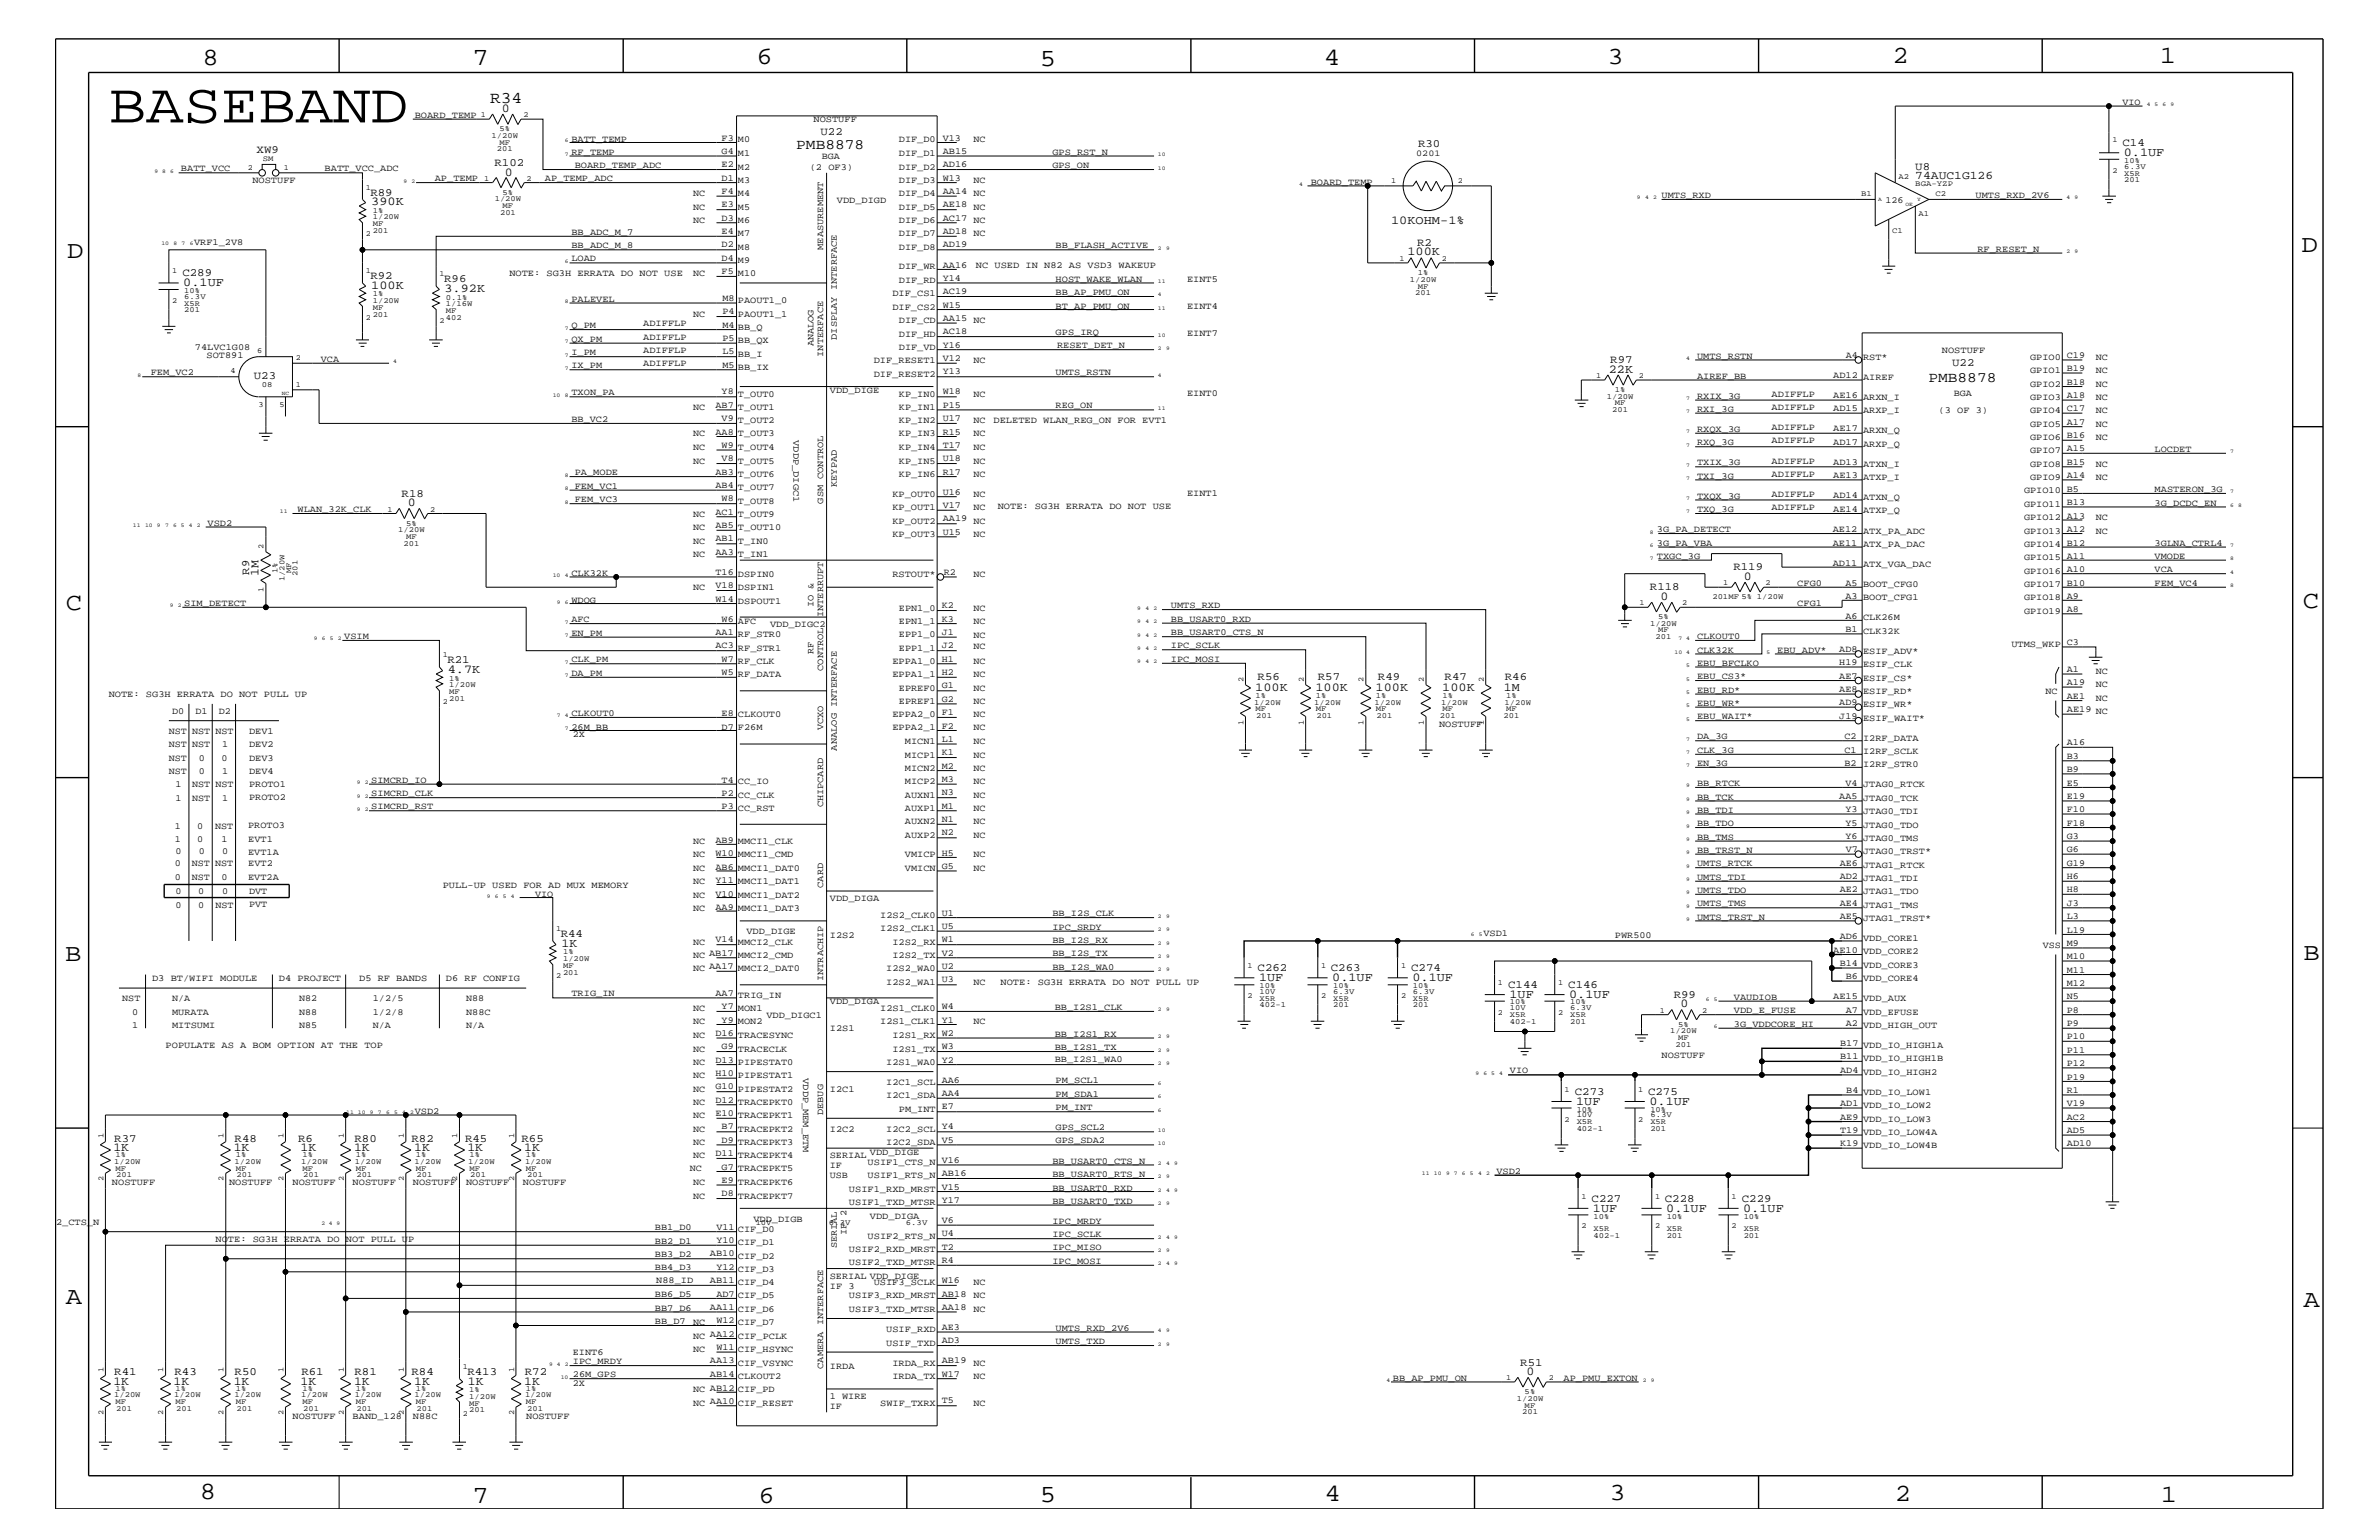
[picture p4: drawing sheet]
<svg xmlns="http://www.w3.org/2000/svg" width="432mm" height="279mm" viewBox="0 0 432 279" stroke-linecap="round" stroke-linejoin="round" font-family="sans-serif">
<defs><g id="words">
<text font-size="10.2" x="19.7" y="22.2">BASEBAND</text>
<g font-size="4.5">
<text x="36.8" y="11.7">8</text>
<text x="85.8" y="11.7">7</text>
<text x="137.3" y="11.5">6</text>
<text x="240.3" y="11.7">4</text>
<text x="291.8" y="11.5">3</text>
<text x="343.5" y="11.5">2</text>
<text x="392" y="11.5">1</text>
<text x="188.7" y="12.1">5</text>
<text x="12.2" y="46.8">D</text>
<text x="417.7" y="45.7">D</text>
<text x="11.9" y="110.6">C</text>
<text x="418" y="110.3">C</text>
<text x="11.9" y="174.3">B</text>
<text x="418.1" y="174.2">B</text>
<text x="11.9" y="236.7">A</text>
<text x="418.1" y="237.1">A</text>
<text x="36.2" y="271.9">8</text>
<text x="85.8" y="272.7">7</text>
<text x="137.7" y="272.7">6</text>
<text x="188.7" y="272.5">5</text>
<text x="240.4" y="272.3">4</text>
<text x="292.1" y="272.2">3</text>
<text x="343.9" y="272.3">2</text>
<text x="392.2" y="272.6">1</text>
</g>
<text font-size="3" x="88.9" y="18.7">R34</text>
<g font-size="2.6">
<text x="144.5" y="27">PMB8878</text>
<text x="350" y="69.4">PMB8878</text>
</g>
<g font-size="2.2">
<text x="91.1" y="20.3">0</text>
<text x="385.5" y="28.3">0.1UF</text>
<text x="91.7" y="31.9">0</text>
<text x="67.4" y="37.3">390K</text>
<text x="252.5" y="40.6">10KOHM-1%</text>
<text x="255.4" y="46.3">100K</text>
<text x="33.3" y="51.9">0.1UF</text>
<text x="67.4" y="52.4">100K</text>
<text x="80.7" y="53">3.92K</text>
<text x="292" y="67.6">22K</text>
<text x="74" y="91.8">0</text>
<text x="46.9" y="104.4" transform="rotate(-90 46.9 104.4)">1M</text>
<text x="316.5" y="105.2">0</text>
<text x="301.4" y="108.8">0</text>
<text x="81.3" y="122.1">4.7K</text>
<text x="227.8" y="125.3">100K</text>
<text x="238.8" y="125.3">100K</text>
<text x="249.7" y="125.3">100K</text>
<text x="261.8" y="125.3">100K</text>
<text x="273" y="125.3">1M</text>
<text x="101.9" y="171.8">1K</text>
<text x="228.5" y="178">1UF</text>
<text x="241.8" y="178">0.1UF</text>
<text x="256.4" y="178">0.1UF</text>
<text x="274" y="181">1UF</text>
<text x="284.8" y="181">0.1UF</text>
<text x="305" y="182.7">0</text>
<text x="286.1" y="200.4">1UF</text>
<text x="299.4" y="200.4">0.1UF</text>
<text x="20.6" y="208.8">1K</text>
<text x="42.4" y="208.8">1K</text>
<text x="54.5" y="208.8">1K</text>
<text x="64.3" y="208.8">1K</text>
<text x="75.2" y="208.8">1K</text>
<text x="84.8" y="208.8">1K</text>
<text x="95.2" y="208.8">1K</text>
<text x="289.1" y="219.8">1UF</text>
<text x="302.4" y="219.8">0.1UF</text>
<text x="316.4" y="219.8">0.1UF</text>
<text x="20.6" y="251.2">1K</text>
<text x="31.5" y="251.2">1K</text>
<text x="42.4" y="251.2">1K</text>
<text x="54.5" y="251.2">1K</text>
<text x="64.3" y="251.2">1K</text>
<text x="75.2" y="251.2">1K</text>
<text x="84.9" y="251.2">1K</text>
<text x="95.2" y="251.2">1K</text>
<text x="277.1" y="249.5">0</text>
</g>
<text font-size="2.1" x="347.6" y="32.5">74AUC1G126</text>
<g font-size="2">
<text x="46.6" y="27.8">XW9</text>
<text x="148.9" y="24.5">U22</text>
<text x="257.4" y="26.6">R30</text>
<text x="385.2" y="26.5">C14</text>
<text x="67.2" y="35.5">R89</text>
<text x="89.7" y="30.2">R102</text>
<text x="347.6" y="30.8">U8</text>
<text x="257.2" y="44.6">R2</text>
<text x="33.1" y="50.2">C289</text>
<text x="67.2" y="50.7">R92</text>
<text x="80.6" y="51.3">R96</text>
<text x="292.3" y="65.9">R97</text>
<text x="46.1" y="68.7">U23</text>
<text x="354.3" y="66.3">U22</text>
<text x="72.9" y="90.1">R18</text>
<text x="45.2" y="104.3" transform="rotate(-90 45.2 104.3)">R9</text>
<text x="299.5" y="107.1">R118</text>
<text x="314.6" y="103.5">R119</text>
<text x="81.2" y="120.3">R21</text>
<text x="228.3" y="123.4">R56</text>
<text x="239.2" y="123.4">R57</text>
<text x="250.1" y="123.4">R49</text>
<text x="262.2" y="123.4">R47</text>
<text x="273.1" y="123.4">R46</text>
<text x="101.8" y="170">R44</text>
<text x="228.3" y="176.2">C262</text>
<text x="241.6" y="176.2">C263</text>
<text x="256.1" y="176.2">C274</text>
<text x="273.7" y="179.3">C144</text>
<text x="284.6" y="179.3">C146</text>
<text x="303.8" y="181">R99</text>
<text x="285.8" y="198.7">C273</text>
<text x="299.1" y="198.7">C275</text>
<text x="20.7" y="207.1">R37</text>
<text x="42.6" y="207.1">R48</text>
<text x="54.1" y="207.1">R6</text>
<text x="64.3" y="207.1">R80</text>
<text x="74.7" y="207.1">R82</text>
<text x="84.4" y="207.1">R45</text>
<text x="94.7" y="207.1">R65</text>
<text x="288.9" y="218">C227</text>
<text x="302.2" y="218">C228</text>
<text x="316.1" y="218">C229</text>
<text x="20.7" y="249.5">R41</text>
<text x="31.7" y="249.5">R43</text>
<text x="42.6" y="249.5">R50</text>
<text x="54.7" y="249.5">R61</text>
<text x="64.3" y="249.5">R81</text>
<text x="74.7" y="249.5">R84</text>
<text x="84.8" y="249.5">R413</text>
<text x="95.2" y="249.5">R72</text>
<text x="275.9" y="247.8">R51</text>
</g>
<g font-size="1.7">
<text x="75.3" y="21.4">BOARD_TEMP</text>
<text x="147.7" y="22.2">NOSTUFF</text>
<text x="385.2" y="19">VIO</text>
<text x="103.7" y="28.1">RF_TEMP</text>
<text x="103.7" y="25.7">BATT_TEMP</text>
<text x="131" y="25.5">F3</text>
<text x="131" y="28">G4</text>
<text x="133.9" y="25.9">M0</text>
<text x="133.9" y="28.3">M1</text>
<text x="149.1" y="28.8">BGA</text>
<text x="163.2" y="25.9">DIF_D0</text>
<text x="163.2" y="28.3">DIF_D1</text>
<text x="171.1" y="28">AB15</text>
<text x="171.1" y="25.5">V13</text>
<text x="176.7" y="25.9">NC</text>
<text x="191" y="28.1">GPS_RST_N</text>
<text x="32.9" y="31.1">BATT_VCC</text>
<text x="45.8" y="33.1">NOSTUFF</text>
<text x="58.9" y="31.1">BATT_VCC_ADC</text>
<text x="78.9" y="32.9">AP_TEMP</text>
<text x="98.9" y="32.9">AP_TEMP_ADC</text>
<text x="104.3" y="30.5">BOARD_TEMP_ADC</text>
<text x="125.8" y="35.6">NC</text>
<text x="131" y="30.3">E2</text>
<text x="131" y="32.8">D1</text>
<text x="131" y="35.2">F4</text>
<text x="133.9" y="33.1">M3</text>
<text x="133.9" y="35.6">M4</text>
<text x="133.9" y="30.8">M2</text>
<text x="147" y="30.8">(2 OF3)</text>
<text x="163.2" y="30.8">DIF_D2</text>
<text x="163.2" y="33.1">DIF_D3</text>
<text x="163.2" y="35.6">DIF_D4</text>
<text x="171.1" y="30.3">AD16</text>
<text x="171.1" y="35.2">AA14 NC</text>
<text x="171.1" y="32.8">W13</text>
<text x="176.7" y="33.1">NC</text>
<text x="191" y="30.5">GPS_ON</text>
<text x="237.9" y="33.6">BOARD_TEMP</text>
<text x="301.6" y="35.9">UMTS_RXD</text>
<text x="358.6" y="35.9">UMTS_RXD_2V6</text>
<text x="125.8" y="40.4">NC</text>
<text x="125.8" y="38">NC</text>
<text x="131" y="37.6">E3</text>
<text x="131" y="40.1">D3</text>
<text x="133.9" y="40.4">M6</text>
<text x="133.9" y="38">M5</text>
<text x="151.9" y="36.8">VDD_DIGD</text>
<text x="163.2" y="38">DIF_D5</text>
<text x="163.2" y="40.4">DIF_D6</text>
<text x="171.1" y="37.6">AE18</text>
<text x="171.1" y="40.1">AC17 NC</text>
<text x="176.7" y="38">NC</text>
<text x="342.2" y="36.8">126</text>
<text x="35.2" y="44.4">VRF1_2V8</text>
<text x="103.7" y="42.6">BB_ADC_M_7</text>
<text x="103.7" y="45.1">BB_ADC_M_8</text>
<text x="103.7" y="47.4">LOAD</text>
<text x="131" y="42.5">E4</text>
<text x="131" y="44.9">D2</text>
<text x="131" y="47.4">D4</text>
<text x="133.9" y="47.7">M9</text>
<text x="133.9" y="45.3">M8</text>
<text x="133.9" y="42.9">M7</text>
<text x="149.4" y="45.3" transform="rotate(-90 149.4 45.3)">MEASUREMENT</text>
<text x="163.2" y="42.9">DIF_D7</text>
<text x="163.2" y="45.3">DIF_D8</text>
<text x="171.1" y="42.5">AD18 NC</text>
<text x="171.1" y="44.9">AD19</text>
<text x="191.6" y="45.1">BB_FLASH_ACTIVE</text>
<text x="358.9" y="45.7">RF_RESET_N</text>
<text x="92.5" y="50.2">NOTE: SG3H ERRATA DO NOT USE</text>
<text x="125.8" y="50.2">NC</text>
<text x="131" y="49.7">F5</text>
<text x="133.9" y="50.2">M10</text>
<text x="162" y="53.8">DIF_CS1</text>
<text x="163.2" y="48.9">DIF_WR</text>
<text x="163.2" y="51.3">DIF_RD</text>
<text x="171.1" y="53.4">AC19</text>
<text x="171.1" y="48.5">AA16</text>
<text x="171.1" y="51">Y14</text>
<text x="177.1" y="48.7">NC USED IN N82 AS VSD3 WAKEUP</text>
<text x="191.6" y="51.1">HOST_WAKE_WLAN</text>
<text x="191.6" y="53.5">BB_AP_PMU_ON</text>
<text x="215.5" y="51.3">EINT5</text>
<text x="103.7" y="54.7">PALEVEL</text>
<text x="103.7" y="59.5">Q_PM</text>
<text x="116.8" y="59.2">ADIFFLP</text>
<text x="125.8" y="57.4">NC</text>
<text x="131.1" y="59.5">M4</text>
<text x="131.1" y="54.6">M8</text>
<text x="131.1" y="57">P4</text>
<text x="133.9" y="59.8">BB_Q</text>
<text x="133.9" y="55">PAOUT1_0</text>
<text x="133.9" y="57.4">PAOUT1_1</text>
<text x="162" y="56.2">DIF_CS2</text>
<text x="163.2" y="58.6">DIF_CD</text>
<text x="171.1" y="58.3">AA15 NC</text>
<text x="171.1" y="55.8">W15</text>
<text x="191.6" y="56">BT_AP_PMU_ON</text>
<text x="215.5" y="56.1">EINT4</text>
<text x="35.4" y="63.5">74LVC1G08</text>
<text x="37.5" y="64.9">SOT891</text>
<text x="58.3" y="65.6">VCA</text>
<text x="103.7" y="62">QX_PM</text>
<text x="103.7" y="64.5">I_PM</text>
<text x="116.8" y="64">ADIFFLP</text>
<text x="116.8" y="61.7">ADIFFLP</text>
<text x="131.1" y="64.3">L5</text>
<text x="131.1" y="61.9">P5</text>
<text x="133.9" y="62.3">BB_QX</text>
<text x="133.9" y="64.7">BB_I</text>
<text x="147.7" y="62.9" transform="rotate(-90 147.7 62.9)">ANALOG</text>
<text x="149.4" y="64.7" transform="rotate(-90 149.4 64.7)">INTERFACE</text>
<text x="151.9" y="61.7" transform="rotate(-90 151.9 61.7)">DISPLAY INTERFACE</text>
<text x="158.6" y="65.9">DIF_RESET1</text>
<text x="163.2" y="61.1">DIF_HD</text>
<text x="163.2" y="63.4">DIF_VD</text>
<text x="171.1" y="60.6">AC18</text>
<text x="171.1" y="65.6">V12</text>
<text x="171.1" y="63.1">Y16</text>
<text x="176.7" y="65.9">NC</text>
<text x="191.6" y="60.8">GPS_IRQ</text>
<text x="191.9" y="63.2">RESET_DET_N</text>
<text x="215.5" y="60.9">EINT7</text>
<text x="308" y="65.1">UMTS_RSTN</text>
<text x="335" y="64.9">A4</text>
<text x="338.2" y="65.3">RST*</text>
<text x="352.5" y="64">NOSTUFF</text>
<text x="368.5" y="65.3">GPIO0</text>
<text x="375.2" y="64.9">C19</text>
<text x="380.4" y="65.3">NC</text>
<text x="27.3" y="68.1">FEM_VC2</text>
<text x="103.7" y="71.7">TXON_PA</text>
<text x="103.7" y="66.8">IX_PM</text>
<text x="116.8" y="66.5">ADIFFLP</text>
<text x="131" y="71.6">Y8</text>
<text x="131.1" y="66.7">M5</text>
<text x="133.9" y="72">T_OUT0</text>
<text x="133.9" y="67.1">BB_IX</text>
<text x="150.6" y="71.3">VDD_DIGE</text>
<text x="158.6" y="68.4">DIF_RESET2</text>
<text x="163.2" y="72">KP_IN0</text>
<text x="171.1" y="67.9">Y13</text>
<text x="171.1" y="71.6">W18</text>
<text x="176.7" y="72">NC</text>
<text x="191.6" y="68.1">UMTS_RSTN</text>
<text x="215.5" y="71.8">EINT0</text>
<text x="308" y="68.7">AIREF_BB</text>
<text x="321.6" y="72">ADIFFLP</text>
<text x="332.7" y="68.5">AD12</text>
<text x="338.2" y="68.9">AIREF</text>
<text x="354.6" y="71.8">BGA</text>
<text x="368.5" y="70.1">GPIO2</text>
<text x="368.5" y="67.7">GPIO1</text>
<text x="375.2" y="67.3">B19</text>
<text x="375.2" y="69.8">B18</text>
<text x="380.4" y="70.1">NC</text>
<text x="380.4" y="67.7">NC</text>
<text x="103.7" y="76.6">BB_VC2</text>
<text x="125.8" y="74.4">NC</text>
<text x="129.9" y="74">AB7</text>
<text x="131" y="76.4">V9</text>
<text x="133.9" y="74.4">T_OUT1</text>
<text x="133.9" y="76.8">T_OUT2</text>
<text x="163.2" y="74.4">KP_IN1</text>
<text x="163.2" y="76.8">KP_IN2</text>
<text x="171.1" y="74">P15</text>
<text x="171.1" y="76.4">U17</text>
<text x="176.7" y="76.8">NC</text>
<text x="180.3" y="76.8">DELETED WLAN_REG_ON FOR EVT1</text>
<text x="191.6" y="74.1">REG_ON</text>
<text x="308" y="74.7">RXI_3G</text>
<text x="308" y="72.3">RXIX_3G</text>
<text x="321.6" y="74.4">ADIFFLP</text>
<text x="332.7" y="72.2">AE16</text>
<text x="332.7" y="74.6">AD15</text>
<text x="338.2" y="72.6">ARXN_I</text>
<text x="338.2" y="75">ARXP_I</text>
<text x="351.9" y="75">(3 OF 3)</text>
<text x="368.5" y="77.4">GPIO5</text>
<text x="368.5" y="75">GPIO4</text>
<text x="368.5" y="72.6">GPIO3</text>
<text x="375.2" y="72.2">A18</text>
<text x="375.2" y="74.6">C17</text>
<text x="375.2" y="77.1">A17</text>
<text x="380.4" y="77.4">NC</text>
<text x="380.4" y="75">NC</text>
<text x="380.4" y="72.6">NC</text>
<text x="125.8" y="81.6">NC</text>
<text x="125.8" y="79.2">NC</text>
<text x="129.9" y="78.9">AA8</text>
<text x="131" y="81.3">W9</text>
<text x="131" y="83.7">V8</text>
<text x="133.9" y="79.2">T_OUT3</text>
<text x="133.9" y="81.6">T_OUT4</text>
<text x="144" y="79.9" transform="rotate(90 144 79.9)">VDDP_DIGC1</text>
<text x="163.2" y="81.6">KP_IN4</text>
<text x="163.2" y="79.2">KP_IN3</text>
<text x="171.1" y="78.9">R15</text>
<text x="171.1" y="81.3">T17</text>
<text x="171.1" y="83.7">U18</text>
<text x="176.7" y="79.2">NC</text>
<text x="176.7" y="81.6">NC</text>
<text x="308" y="78.3">RXQX_3G</text>
<text x="308" y="80.8">RXQ_3G</text>
<text x="321.6" y="80.5">ADIFFLP</text>
<text x="321.6" y="78">ADIFFLP</text>
<text x="332.7" y="78.3">AE17</text>
<text x="332.7" y="80.7">AD17</text>
<text x="338.2" y="81.1">ARXP_Q</text>
<text x="338.2" y="78.6">ARXN_Q</text>
<text x="368.5" y="82.2">GPIO7</text>
<text x="368.5" y="79.9">GPIO6</text>
<text x="375.2" y="79.4">B16</text>
<text x="375.2" y="81.9">A15</text>
<text x="380.4" y="79.9">NC</text>
<text x="391.1" y="82">LOCDET</text>
<text x="104.3" y="88.7">FEM_VC1</text>
<text x="104.3" y="86.2">PA_MODE</text>
<text x="125.8" y="84.1">NC</text>
<text x="129.9" y="86.1">AB3</text>
<text x="129.9" y="88.6">AB4</text>
<text x="133.9" y="84.1">T_OUT5</text>
<text x="133.9" y="86.5">T_OUT6</text>
<text x="133.9" y="88.9">T_OUT7</text>
<text x="151.9" y="88.3" transform="rotate(-90 151.9 88.3)">KEYPAD</text>
<text x="163.2" y="84.1">KP_IN5</text>
<text x="163.2" y="86.5">KP_IN6</text>
<text x="171.1" y="86.1">R17</text>
<text x="171.1" y="89.8">U16</text>
<text x="176.7" y="86.5">NC</text>
<text x="176.7" y="84.1">NC</text>
<text x="308" y="84.4">TXIX_3G</text>
<text x="308" y="86.9">TXI_3G</text>
<text x="321.6" y="86.5">ADIFFLP</text>
<text x="321.6" y="84.1">ADIFFLP</text>
<text x="332.7" y="84.4">AD13</text>
<text x="332.7" y="86.7">AE13</text>
<text x="338.2" y="87.1">ATXP_I</text>
<text x="338.2" y="84.7">ATXN_I</text>
<text x="367.4" y="89.5">GPIO10</text>
<text x="368.5" y="84.7">GPIO8</text>
<text x="368.5" y="87.1">GPIO9</text>
<text x="375.2" y="89.2">B5</text>
<text x="375.2" y="84.4">B15</text>
<text x="375.2" y="86.7">A14</text>
<text x="380.4" y="84.7">NC</text>
<text x="380.4" y="87.1">NC</text>
<text x="391.1" y="89.3">MASTERON_3G</text>
<text x="37.7" y="95.4">VSD2</text>
<text x="54" y="92.9">WLAN_32K_CLK</text>
<text x="104.3" y="91.1">FEM_VC3</text>
<text x="125.8" y="93.8">NC</text>
<text x="129.9" y="95.9">AB5</text>
<text x="129.9" y="93.4">AC1</text>
<text x="131" y="91">W8</text>
<text x="133.9" y="93.8">T_OUT9</text>
<text x="133.9" y="91.4">T_OUT8</text>
<text x="149.4" y="91.4" transform="rotate(-90 149.4 91.4)">GSM CONTROL</text>
<text x="162" y="90.1">KP_OUT0</text>
<text x="162" y="92.6">KP_OUT1</text>
<text x="162" y="95">KP_OUT2</text>
<text x="171.1" y="94.6">AA19</text>
<text x="171.1" y="92.2">V17</text>
<text x="176.7" y="92.6">NC</text>
<text x="176.7" y="95">NC</text>
<text x="176.7" y="90.1">NC</text>
<text x="181.1" y="92.4">NOTE: SG3H ERRATA DO NOT USE</text>
<text x="215.5" y="90">EINT1</text>
<text x="308" y="90.5">TXQX_3G</text>
<text x="308" y="92.9">TXQ_3G</text>
<text x="321.6" y="92.6">ADIFFLP</text>
<text x="321.6" y="90.1">ADIFFLP</text>
<text x="332.7" y="90.4">AD14</text>
<text x="332.7" y="92.8">AE14</text>
<text x="338.2" y="93.2">ATXP_Q</text>
<text x="338.2" y="90.7">ATXN_Q</text>
<text x="367.4" y="94.3">GPIO12</text>
<text x="367.4" y="92">GPIO11</text>
<text x="375.2" y="91.6">B13</text>
<text x="375.2" y="94.2">A13</text>
<text x="380.4" y="94.3">NC</text>
<text x="391.1" y="91.7">3G_DCDC_EN</text>
<text x="125.8" y="101">NC</text>
<text x="125.8" y="98.7">NC</text>
<text x="125.8" y="96.2">NC</text>
<text x="129.9" y="98.2">AB1</text>
<text x="129.9" y="100.7">AA3</text>
<text x="133.9" y="96.2">T_OUT10</text>
<text x="133.9" y="98.7">T_IN0</text>
<text x="133.9" y="101">T_IN1</text>
<text x="162" y="97.4">KP_OUT3</text>
<text x="171.1" y="97.1">U15</text>
<text x="176.7" y="97.4">NC</text>
<text x="300.7" y="96.5">3G_PA_DETECT</text>
<text x="300.7" y="99">3G_PA_VBA</text>
<text x="300.7" y="101.4">TXGC_3G</text>
<text x="332.7" y="96.5">AE12</text>
<text x="332.7" y="99">AE11</text>
<text x="338.2" y="99.3">ATX_PA_DAC</text>
<text x="338.2" y="96.8">ATX_PA_ADC</text>
<text x="367.4" y="96.8">GPIO13</text>
<text x="367.4" y="99.3">GPIO14</text>
<text x="367.4" y="101.6">GPIO15</text>
<text x="375.2" y="96.5">A12</text>
<text x="375.2" y="99">B12</text>
<text x="375.2" y="101.4">A11</text>
<text x="380.4" y="96.8">NC</text>
<text x="391.1" y="101.4">VMODE</text>
<text x="391.1" y="99">3GLNA_CTRL4</text>
<text x="103.7" y="104.4">CLK32K</text>
<text x="125.8" y="107.1">NC</text>
<text x="129.9" y="104.3">T16</text>
<text x="129.9" y="106.7">V18</text>
<text x="133.9" y="104.7">DSPIN0</text>
<text x="133.9" y="107.1">DSPIN1</text>
<text x="162" y="104.7">RSTOUT*</text>
<text x="171.3" y="104.3">R2</text>
<text x="176.7" y="104.7">NC</text>
<text x="326.2" y="106.3">CFG0</text>
<text x="332.7" y="102.6">AD11</text>
<text x="334.9" y="106.3">A5</text>
<text x="338.2" y="106.5">BOOT_CFG0</text>
<text x="338.2" y="102.9">ATX_VGA_DAC</text>
<text x="367.4" y="106.5">GPIO17</text>
<text x="367.4" y="104.1">GPIO16</text>
<text x="375.2" y="103.8">A10</text>
<text x="375.2" y="106.3">B10</text>
<text x="391.1" y="103.8">VCA</text>
<text x="391.1" y="106.3">FEM_VC4</text>
<text x="33.4" y="109.9">SIM_DETECT</text>
<text x="103.7" y="112.9">AFC</text>
<text x="103.7" y="109.3">WDOG</text>
<text x="129.9" y="109.2">W14</text>
<text x="131" y="112.8">W6</text>
<text x="133.9" y="109.5">DSPOUT1</text>
<text x="133.9" y="113.1">AFC</text>
<text x="139.8" y="113.7">VDD_DIGC2</text>
<text x="147.7" y="110.2" transform="rotate(-90 147.7 110.2)">IO &amp;</text>
<text x="149.4" y="112" transform="rotate(-90 149.4 112)">INTERRUPT</text>
<text x="163.2" y="110.8">EPN1_0</text>
<text x="163.2" y="113.1">EPN1_1</text>
<text x="170.9" y="110.3">K2</text>
<text x="170.9" y="112.8">K3</text>
<text x="176.7" y="110.8">NC</text>
<text x="176.7" y="113.1">NC</text>
<text x="212.5" y="110.3">UMTS_RXD</text>
<text x="212.5" y="112.8">BB_USART0_RXD</text>
<text x="326.2" y="109.9">CFG1</text>
<text x="334.9" y="108.7">A3</text>
<text x="334.9" y="112.3">A6</text>
<text x="338.2" y="112.6">CLK26M</text>
<text x="338.2" y="108.9">BOOT_CFG1</text>
<text x="367.4" y="111.4">GPIO19</text>
<text x="367.4" y="108.9">GPIO18</text>
<text x="375.2" y="108.7">A9</text>
<text x="375.2" y="111.1">A8</text>
<text x="62.5" y="115.9">VSIM</text>
<text x="103.7" y="115.3">EN_PM</text>
<text x="129.9" y="115.3">AA1</text>
<text x="129.9" y="117.6">AC3</text>
<text x="133.9" y="115.6">RF_STR0</text>
<text x="133.9" y="118.1">RF_STR1</text>
<text x="147.7" y="118.6" transform="rotate(-90 147.7 118.6)">RF</text>
<text x="163.2" y="115.6">EPP1_0</text>
<text x="163.2" y="118.1">EPP1_1</text>
<text x="170.9" y="115.3">J1</text>
<text x="170.9" y="117.6">J2</text>
<text x="176.7" y="117.8">NC</text>
<text x="176.7" y="115.7">NC</text>
<text x="212.5" y="117.6">IPC_SCLK</text>
<text x="212.5" y="115.3">BB_USART0_CTS_N</text>
<text x="308" y="118.4">CLK32K</text>
<text x="308" y="115.9">CLKOUT0</text>
<text x="322.6" y="118.4">EBU_ADV*</text>
<text x="333.8" y="118.2">AD8</text>
<text x="334.9" y="114.8">B1</text>
<text x="338.2" y="115">CLK32K</text>
<text x="338.2" y="118.6">ESIF_ADV*</text>
<text x="365.1" y="117.4">UTMS_WKP</text>
<text x="375.2" y="117">C3</text>
<text x="103.7" y="122.6">DA_PM</text>
<text x="103.7" y="120.2">CLK_PM</text>
<text x="131" y="120.1">W7</text>
<text x="131" y="122.5">W5</text>
<text x="133.9" y="120.4">RF_CLK</text>
<text x="133.9" y="122.9">RF_DATA</text>
<text x="149.4" y="121.7" transform="rotate(-90 149.4 121.7)">CONTROL</text>
<text x="162" y="120.4">EPPA1_0</text>
<text x="162" y="122.9">EPPA1_1</text>
<text x="163.2" y="125.3">EPREF0</text>
<text x="170.9" y="120.1">H1</text>
<text x="170.9" y="122.5">H2</text>
<text x="170.9" y="124.9">G1</text>
<text x="176.7" y="120.4">NC</text>
<text x="176.7" y="122.9">NC</text>
<text x="176.7" y="125.3">NC</text>
<text x="212.5" y="120.1">IPC_MOSI</text>
<text x="308" y="120.8">EBU_BFCLKO</text>
<text x="308" y="123.2">EBU_CS3*</text>
<text x="308" y="125.7">EBU_RD*</text>
<text x="333.8" y="120.7">H19</text>
<text x="333.8" y="123.1">AE7</text>
<text x="333.8" y="125.5">AE8</text>
<text x="338.2" y="125.9">ESIF_RD*</text>
<text x="338.2" y="123.5">ESIF_CS*</text>
<text x="338.2" y="121">ESIF_CLK</text>
<text x="371.3" y="125.9">NC</text>
<text x="375.2" y="121.9">A1</text>
<text x="375.2" y="124.3">A19</text>
<text x="380.4" y="122.3">NC</text>
<text x="380.4" y="124.7">NC</text>
<text x="19.7" y="126.5">NOTE: SG3H ERRATA DO NOT PULL UP</text>
<text x="31.2" y="129.6">D0</text>
<text x="35.5" y="129.6">D1</text>
<text x="39.7" y="129.6">D2</text>
<text x="103.7" y="129.9">CLKOUT0</text>
<text x="131" y="129.9">E8</text>
<text x="133.9" y="130.2">CLKOUT0</text>
<text x="162" y="130.2">EPPA2_0</text>
<text x="163.2" y="127.7">EPREF1</text>
<text x="170.9" y="129.7">F1</text>
<text x="170.9" y="127.4">G2</text>
<text x="176.7" y="130.2">NC</text>
<text x="176.7" y="127.7">NC</text>
<text x="261.2" y="131.9">NOSTUFF</text>
<text x="308" y="128">EBU_WR*</text>
<text x="308" y="130.5">EBU_WAIT*</text>
<text x="333.8" y="130.4">J19</text>
<text x="333.8" y="128">AD9</text>
<text x="338.2" y="130.8">ESIF_WAIT*</text>
<text x="338.2" y="128.3">ESIF_WR*</text>
<text x="375.2" y="126.8">AE1</text>
<text x="375.2" y="129.1">AE19 NC</text>
<text x="380.4" y="127.1">NC</text>
<text x="30.6" y="133.2">NST</text>
<text x="30.6" y="135.6">NST</text>
<text x="34.9" y="133.2">NST</text>
<text x="34.9" y="135.6">NST</text>
<text x="39.1" y="133.2">NST</text>
<text x="40.3" y="135.6">1</text>
<text x="45.2" y="135.6">DEV2</text>
<text x="45.2" y="133.2">DEV1</text>
<text x="103.7" y="132.4">26M_BB</text>
<text x="104" y="133.8">2X</text>
<text x="131" y="132.4">D7</text>
<text x="133.9" y="132.5">F26M</text>
<text x="149.4" y="132.5" transform="rotate(-90 149.4 132.5)">VCXO</text>
<text x="151.9" y="136.2" transform="rotate(-90 151.9 136.2)">ANALOG INTERFACE</text>
<text x="162" y="132.5">EPPA2_1</text>
<text x="164.3" y="137.4">MICP1</text>
<text x="164.3" y="135">MICN1</text>
<text x="170.9" y="134.6">L1</text>
<text x="170.9" y="137">K1</text>
<text x="170.9" y="132.2">F2</text>
<text x="176.7" y="135">NC</text>
<text x="176.7" y="137.4">NC</text>
<text x="176.7" y="132.5">NC</text>
<text x="308" y="136.6">CLK_3G</text>
<text x="308" y="134.1">DA_3G</text>
<text x="334.8" y="134.1">C2</text>
<text x="334.8" y="136.6">C1</text>
<text x="338.2" y="134.4">I2RF_DATA</text>
<text x="338.2" y="136.8">I2RF_SCLK</text>
<text x="375.2" y="135.2">A16</text>
<text x="375.2" y="137.7">B3</text>
<text x="30.6" y="138">NST</text>
<text x="30.6" y="140.4">NST</text>
<text x="31.8" y="142.9">1</text>
<text x="34.9" y="142.9">NST</text>
<text x="36.1" y="138">0</text>
<text x="36.1" y="140.4">0</text>
<text x="39.1" y="142.9">NST</text>
<text x="40.2" y="138">0</text>
<text x="40.3" y="140.4">1</text>
<text x="45.2" y="142.9">PROTO1</text>
<text x="45.2" y="140.4">DEV4</text>
<text x="45.2" y="138">DEV3</text>
<text x="67.4" y="142">SIMCRD_IO</text>
<text x="131" y="142">T4</text>
<text x="133.9" y="142.3">CC_IO</text>
<text x="164.3" y="142.3">MICP2</text>
<text x="164.3" y="139.8">MICN2</text>
<text x="170.9" y="139.5">M2</text>
<text x="170.9" y="141.9">M3</text>
<text x="176.7" y="142.3">NC</text>
<text x="176.7" y="139.8">NC</text>
<text x="308" y="142.6">BB_RTCK</text>
<text x="308" y="139">EN_3G</text>
<text x="334.8" y="139">B2</text>
<text x="334.9" y="142.5">V4</text>
<text x="338.2" y="142.9">JTAG0_RTCK</text>
<text x="338.2" y="139.2">I2RF_STR0</text>
<text x="375.2" y="140.1">B9</text>
<text x="375.2" y="142.5">E5</text>
<text x="31.8" y="145.3">1</text>
<text x="34.9" y="145.3">NST</text>
<text x="40.3" y="145.3">1</text>
<text x="45.2" y="145.1">PROTO2</text>
<text x="67.4" y="144.5">SIMCRD_CLK</text>
<text x="67.4" y="146.8">SIMCRD_RST</text>
<text x="131" y="144.5">P2</text>
<text x="131" y="146.8">P3</text>
<text x="133.9" y="144.7">CC_CLK</text>
<text x="133.9" y="147.1">CC_RST</text>
<text x="149.4" y="146.5" transform="rotate(-90 149.4 146.5)">CHIPCARD</text>
<text x="164.3" y="149.5">AUXN2</text>
<text x="164.3" y="147.1">AUXP1</text>
<text x="164.3" y="144.7">AUXN1</text>
<text x="170.9" y="144.3">N3</text>
<text x="170.9" y="149.2">N1</text>
<text x="170.9" y="146.8">M1</text>
<text x="176.7" y="144.7">NC</text>
<text x="176.7" y="149.5">NC</text>
<text x="176.7" y="147.1">NC</text>
<text x="308" y="145.1">BB_TCK</text>
<text x="308" y="147.5">BB_TDI</text>
<text x="308" y="149.9">BB_TDO</text>
<text x="333.8" y="144.9">AA5</text>
<text x="334.9" y="147.3">Y3</text>
<text x="334.9" y="149.8">Y5</text>
<text x="338.2" y="147.7">JTAG0_TDI</text>
<text x="338.2" y="145.3">JTAG0_TCK</text>
<text x="375.2" y="144.9">E19</text>
<text x="375.2" y="147.3">F10</text>
<text x="375.2" y="149.8">F18</text>
<text x="31.8" y="152.9">1</text>
<text x="31.8" y="150.4">1</text>
<text x="31.8" y="155">0</text>
<text x="35.8" y="150.4">0</text>
<text x="35.8" y="152.9">0</text>
<text x="36.1" y="155">0</text>
<text x="39" y="150.4">NST</text>
<text x="40.2" y="152.9">1</text>
<text x="40.3" y="155">0</text>
<text x="45" y="152.7">EVT1</text>
<text x="45" y="150.2">PROTO3</text>
<text x="45" y="155.1">EVT1A</text>
<text x="125.8" y="155.6">NC</text>
<text x="125.8" y="153.2">NC</text>
<text x="129.9" y="152.9">AB9</text>
<text x="129.9" y="155.4">W10</text>
<text x="133.9" y="155.6">MMCI1_CMD</text>
<text x="133.9" y="153.2">MMCI1_CLK</text>
<text x="164.3" y="152">AUXP2</text>
<text x="164.3" y="155.6">VMICP</text>
<text x="170.9" y="151.6">N2</text>
<text x="170.9" y="155.2">H5</text>
<text x="176.7" y="155.6">NC</text>
<text x="176.7" y="152">NC</text>
<text x="308" y="152.3">BB_TMS</text>
<text x="308" y="154.7">BB_TRST_N</text>
<text x="334.9" y="152.2">Y6</text>
<text x="335" y="154.5">V7</text>
<text x="338.2" y="152.6">JTAG0_TMS</text>
<text x="338.2" y="150.1">JTAG0_TDO</text>
<text x="338.2" y="155">JTAG0_TRST*</text>
<text x="375.2" y="152.2">G3</text>
<text x="375.2" y="154.6">G6</text>
<text x="31.8" y="157.2">0</text>
<text x="31.8" y="159.6">0</text>
<text x="34.8" y="159.6">NST</text>
<text x="34.8" y="157.2">NST</text>
<text x="39" y="157.2">NST</text>
<text x="40.2" y="159.6">0</text>
<text x="45" y="157.2">EVT2</text>
<text x="45" y="159.6">EVT2A</text>
<text x="80.3" y="161.1">PULL-UP USED FOR AD MUX MEMORY</text>
<text x="125.8" y="160.5">NC</text>
<text x="125.8" y="158">NC</text>
<text x="129.9" y="157.8">AB6</text>
<text x="129.9" y="160.2">Y11</text>
<text x="133.9" y="160.5">MMCI1_DAT1</text>
<text x="133.9" y="158">MMCI1_DAT0</text>
<text x="149.4" y="161.1" transform="rotate(-90 149.4 161.1)">CARD</text>
<text x="164.3" y="158">VMICN</text>
<text x="170.9" y="157.7">G5</text>
<text x="176.7" y="158">NC</text>
<text x="308" y="159.6">UMTS_TDI</text>
<text x="308" y="162">UMTS_TDO</text>
<text x="308" y="157.2">UMTS_RTCK</text>
<text x="333.9" y="157.1">AE6</text>
<text x="333.9" y="159.5">AD2</text>
<text x="333.9" y="161.9">AE2</text>
<text x="338.2" y="157.4">JTAG1_RTCK</text>
<text x="338.2" y="159.9">JTAG1_TDI</text>
<text x="375.2" y="159.5">H6</text>
<text x="375.2" y="161.9">H8</text>
<text x="375.2" y="157.1">G19</text>
<text x="31.8" y="164.7">0</text>
<text x="31.8" y="162.2">0</text>
<text x="36" y="164.7">0</text>
<text x="36" y="162.2">0</text>
<text x="39.1" y="164.7">NST</text>
<text x="40.3" y="162.2">0</text>
<text x="45.2" y="164.5">PVT</text>
<text x="45.2" y="162.2">DVT</text>
<text x="97.1" y="162.7">VIO</text>
<text x="125.8" y="165.3">NC</text>
<text x="125.8" y="162.8">NC</text>
<text x="129.9" y="162.7">V10</text>
<text x="129.9" y="165">AA9</text>
<text x="133.9" y="162.8">MMCI1_DAT2</text>
<text x="133.9" y="165.3">MMCI1_DAT3</text>
<text x="150.6" y="163.5">VDD_DIGA</text>
<text x="159.8" y="166.5">I2S2_CLK0</text>
<text x="170.9" y="166.1">U1</text>
<text x="191" y="166.2">BB_I2S_CLK</text>
<text x="308" y="164.5">UMTS_TMS</text>
<text x="308" y="166.9">UMTS_TRST_N</text>
<text x="333.9" y="164.4">AE4</text>
<text x="333.9" y="166.7">AE5</text>
<text x="338.2" y="167.1">JTAG1_TRST*</text>
<text x="338.2" y="164.7">JTAG1_TMS</text>
<text x="338.2" y="162.2">JTAG1_TDO</text>
<text x="375.2" y="164.4">J3</text>
<text x="375.2" y="166.7">L3</text>
<text x="125.8" y="171.4">NC</text>
<text x="125.8" y="173.8">NC AB17</text>
<text x="129.9" y="171">V14</text>
<text x="133.9" y="171.4">MMCI2_CLK</text>
<text x="133.9" y="173.8">MMCI2_CMD</text>
<text x="135.5" y="169.5">VDD_DIGE</text>
<text x="150.6" y="170.1">I2S2</text>
<text x="159.8" y="168.9">I2S2_CLK1</text>
<text x="162" y="171.4">I2S2_RX</text>
<text x="162" y="173.8">I2S2_TX</text>
<text x="170.9" y="168.6">U5</text>
<text x="170.9" y="171">W1</text>
<text x="170.9" y="173.4">V2</text>
<text x="191" y="173.5">BB_I2S_TX</text>
<text x="191" y="171.1">BB_I2S_RX</text>
<text x="191" y="168.7">IPC_SRDY</text>
<text x="269.2" y="169.9">VSD1</text>
<text x="293.1" y="170.1">PWR500</text>
<text x="332.7" y="172.8">AE10</text>
<text x="333.9" y="170.4">AD6</text>
<text x="338.2" y="173.2">VDD_CORE2</text>
<text x="338.2" y="170.7">VDD_CORE1</text>
<text x="370.8" y="172">VSS</text>
<text x="375.2" y="169.2">L19</text>
<text x="375.2" y="171.6">M9</text>
<text x="27.6" y="178">D3 BT/WIFI MODULE</text>
<text x="50.6" y="178">D4 PROJECT</text>
<text x="65.2" y="178">D5 RF BANDS</text>
<text x="80.9" y="178">D6 RF CONFIG</text>
<text x="125.8" y="176.2">NC AA17</text>
<text x="133.9" y="176.2">MMCI2_DAT0</text>
<text x="149.4" y="178" transform="rotate(-90 149.4 178)">INTRACHIP</text>
<text x="160.9" y="176.2">I2S2_WA0</text>
<text x="160.9" y="178.7">I2S2_WA1</text>
<text x="170.9" y="175.9">U2</text>
<text x="170.9" y="178.3">U3</text>
<text x="176.7" y="178.7">NC</text>
<text x="181.6" y="178.7">NOTE: SG3H ERRATA DO NOT PULL UP</text>
<text x="191" y="176">BB_I2S_WA0</text>
<text x="333.9" y="175.2">B14</text>
<text x="335" y="177.7">B6</text>
<text x="338.2" y="178">VDD_CORE4</text>
<text x="338.2" y="175.6">VDD_CORE3</text>
<text x="375.2" y="174">M10</text>
<text x="375.2" y="176.5">M11</text>
<text x="375.2" y="178.8">M12</text>
<text x="22.2" y="181.6">NST</text>
<text x="24" y="184.1">0</text>
<text x="31.2" y="184.1">MURATA</text>
<text x="31.2" y="181.6">N/A</text>
<text x="54.3" y="181.6">N82</text>
<text x="54.3" y="184.1">N88</text>
<text x="67.6" y="181.6">1/2/5</text>
<text x="67.6" y="184.1">1/2/8</text>
<text x="84.6" y="181.6">N88</text>
<text x="84.6" y="184.1">N88C</text>
<text x="103.7" y="180.8">TRIG_IN</text>
<text x="125.8" y="185.9">NC</text>
<text x="125.8" y="183.5">NC</text>
<text x="129.9" y="180.7">AA7</text>
<text x="131" y="183.1">Y7</text>
<text x="131" y="185.5">Y9</text>
<text x="133.9" y="181">TRIG_IN</text>
<text x="133.9" y="183.5">MON1</text>
<text x="133.9" y="185.9">MON2</text>
<text x="139.1" y="184.7">VDD_DIGC1</text>
<text x="150.6" y="182.2">VDD_DIGA</text>
<text x="159.8" y="185.9">I2S1_CLK1</text>
<text x="159.8" y="183.5">I2S1_CLK0</text>
<text x="170.9" y="183.1">W4</text>
<text x="170.9" y="185.5">Y1</text>
<text x="176.7" y="185.9">NC</text>
<text x="191.4" y="183.2">BB_I2S1_CLK</text>
<text x="314.7" y="183.8">VDD_E_FUSE</text>
<text x="314.7" y="181.4">VAUDIOB</text>
<text x="332.7" y="181.3">AE15</text>
<text x="335" y="183.8">A7</text>
<text x="338.2" y="181.6">VDD_AUX</text>
<text x="338.2" y="184.1">VDD_EFUSE</text>
<text x="375.2" y="181.3">N5</text>
<text x="375.2" y="183.8">P8</text>
<text x="24" y="186.5">1</text>
<text x="30.1" y="190.2">POPULATE AS A BOM OPTION AT THE TOP</text>
<text x="31.2" y="186.5">MITSUMI</text>
<text x="54.3" y="186.5">N85</text>
<text x="67.6" y="186.5">N/A</text>
<text x="84.6" y="186.5">N/A</text>
<text x="125.8" y="190.8">NC</text>
<text x="125.8" y="188.3">NC</text>
<text x="129.9" y="188">D16</text>
<text x="131" y="190.4">G9</text>
<text x="133.9" y="188.3">TRACESYNC</text>
<text x="133.9" y="190.8">TRACECLK</text>
<text x="150.6" y="187.1">I2S1</text>
<text x="162" y="190.8">I2S1_TX</text>
<text x="162" y="188.3">I2S1_RX</text>
<text x="170.9" y="188">W2</text>
<text x="170.9" y="190.4">W3</text>
<text x="191.4" y="190.5">BB_I2S1_TX</text>
<text x="191.4" y="188.1">BB_I2S1_RX</text>
<text x="301.6" y="192">NOSTUFF</text>
<text x="314.7" y="186.3">3G_VDDCORE_HI</text>
<text x="334" y="189.8">B17</text>
<text x="335" y="186.1">A2</text>
<text x="338.2" y="190.2">VDD_IO_HIGH1A</text>
<text x="338.2" y="186.5">VDD_HIGH_OUT</text>
<text x="375.2" y="186.1">P9</text>
<text x="375.2" y="188.6">P10</text>
<text x="375.2" y="191">P11</text>
<text x="125.8" y="195.6">NC</text>
<text x="125.8" y="193.2">NC</text>
<text x="129.9" y="192.8">D13</text>
<text x="129.9" y="195.3">H10</text>
<text x="129.9" y="197.6">G10</text>
<text x="133.9" y="195.6">PIPESTAT1</text>
<text x="133.9" y="193.2">PIPESTAT0</text>
<text x="145.8" y="195.6" transform="rotate(90 145.8 195.6)">VDDP_MEM_ETM</text>
<text x="160.9" y="193.2">I2S1_WA0</text>
<text x="160.9" y="196.8">I2C1_SCL</text>
<text x="170.9" y="196.5">AA6</text>
<text x="170.9" y="192.8">Y2</text>
<text x="191.4" y="192.7">BB_I2S1_WA0</text>
<text x="191.6" y="196.5">PM_SCL1</text>
<text x="274.1" y="194.8">VIO</text>
<text x="334" y="192.2">B11</text>
<text x="334" y="194.7">AD4</text>
<text x="338.2" y="192.6">VDD_IO_HIGH1B</text>
<text x="338.2" y="195">VDD_IO_HIGH2</text>
<text x="375.2" y="193.4">P12</text>
<text x="375.2" y="195.9">P19</text>
<text x="75.3" y="202">VSD2</text>
<text x="125.8" y="202.9">NC</text>
<text x="125.8" y="200.4">NC</text>
<text x="125.8" y="198.1">NC</text>
<text x="129.9" y="200.1">D12</text>
<text x="129.9" y="202.6">E10</text>
<text x="133.9" y="198.1">PIPESTAT2</text>
<text x="133.9" y="200.4">TRACEPKT0</text>
<text x="133.9" y="202.9">TRACEPKT1</text>
<text x="149.4" y="202.3" transform="rotate(-90 149.4 202.3)">DEBUG</text>
<text x="150.6" y="198.1">I2C1</text>
<text x="160.9" y="199.2">I2C1_SDA</text>
<text x="163.2" y="201.7">PM_INT</text>
<text x="170.9" y="198.9">AA4</text>
<text x="170.9" y="201.3">E7</text>
<text x="191.6" y="199">PM_SDA1</text>
<text x="191.6" y="201.5">PM_INT</text>
<text x="334" y="200.7">AD1</text>
<text x="334" y="203.1">AE9</text>
<text x="335.1" y="198.2">B4</text>
<text x="338.2" y="203.5">VDD_IO_LOW3</text>
<text x="338.2" y="201">VDD_IO_LOW2</text>
<text x="338.2" y="198.7">VDD_IO_LOW1</text>
<text x="375.2" y="198.2">R1</text>
<text x="375.2" y="200.7">V19</text>
<text x="375.2" y="203.1">AC2</text>
<text x="125.8" y="207.7">NC</text>
<text x="125.8" y="205.3">NC</text>
<text x="129.9" y="209.7">D11</text>
<text x="131" y="204.9">B7</text>
<text x="131" y="207.4">D9</text>
<text x="133.9" y="207.7">TRACEPKT3</text>
<text x="133.9" y="205.3">TRACEPKT2</text>
<text x="150.6" y="205.3">I2C2</text>
<text x="157.9" y="209.6">VDD_DIGE</text>
<text x="160.9" y="207.7">I2C2_SDA</text>
<text x="160.9" y="205.3">I2C2_SCL</text>
<text x="170.9" y="204.9">Y4</text>
<text x="170.9" y="207.4">V5</text>
<text x="191.6" y="207.5">GPS_SDA2</text>
<text x="191.6" y="205.1">GPS_SCL2</text>
<text x="334" y="205.5">T19</text>
<text x="334" y="208">K19</text>
<text x="338.2" y="208.3">VDD_IO_LOW4B</text>
<text x="338.2" y="205.9">VDD_IO_LOW4A</text>
<text x="375.2" y="205.5">AD5</text>
<text x="375.2" y="208">AD10</text>
<text x="20.3" y="215">NOSTUFF</text>
<text x="41.6" y="215">NOSTUFF</text>
<text x="53.1" y="215">NOSTUFF</text>
<text x="64" y="215">NOSTUFF</text>
<text x="74.9" y="215">NOSTUFF</text>
<text x="84.6" y="215">NOSTUFF</text>
<text x="94.9" y="215">NOSTUFF</text>
<text x="125.2" y="212.5">NC</text>
<text x="125.8" y="215">NC</text>
<text x="125.8" y="210.2">NC</text>
<text x="131" y="212.2">G7</text>
<text x="131" y="214.7">E9</text>
<text x="133.9" y="212.5">TRACEPKT5</text>
<text x="133.9" y="215">TRACEPKT6</text>
<text x="133.9" y="210.2">TRACEPKT4</text>
<text x="150.6" y="210.2">SERIAL</text>
<text x="150.6" y="213.8">USB</text>
<text x="150.6" y="211.9">IF</text>
<text x="157.5" y="213.8">USIF1_RTS_N</text>
<text x="157.5" y="211.4">USIF1_CTS_N</text>
<text x="170.9" y="215.8">V15</text>
<text x="170.9" y="213.4">AB16</text>
<text x="170.9" y="211">V16</text>
<text x="191" y="213.6">BB_USART0_RTS_N</text>
<text x="191" y="211.1">BB_USART0_CTS_N</text>
<text x="271.6" y="213">VSD2</text>
<text x="125.8" y="217.5">NC</text>
<text x="131" y="217">D8</text>
<text x="133.9" y="217.5">TRACEPKT7</text>
<text x="136.7" y="221.7">VDD_DIGB</text>
<text x="154.1" y="216.2">USIF1_RXD_MRST</text>
<text x="154.1" y="218.6">USIF1_TXD_MTSR</text>
<text x="157.9" y="221.1">VDD_DIGA</text>
<text x="170.9" y="218.3">Y17</text>
<text x="170.9" y="221.9">V6</text>
<text x="191" y="218.4">BB_USART0_TXD</text>
<text x="191" y="216">BB_USART0_RXD</text>
<text x="5.7" y="222.3">USIF2_CTS_N</text>
<text x="39.1" y="225.3">NOTE: SG3H ERRATA DO NOT PULL UP</text>
<text x="118.9" y="225.7">BB2_D1</text>
<text x="118.9" y="223.2">BB1_D0</text>
<text x="128.9" y="228">AB10</text>
<text x="130" y="223.1">V11</text>
<text x="130" y="225.6">Y10</text>
<text x="133.9" y="223.5">CIF_D0</text>
<text x="133.9" y="225.9">CIF_D1</text>
<text x="151.9" y="226.5" transform="rotate(-90 151.9 226.5)">SERIAL</text>
<text x="153.7" y="224.1" transform="rotate(-90 153.7 224.1)">IF 2</text>
<text x="154.1" y="227.1">USIF2_RXD_MRST</text>
<text x="157.5" y="224.7">USIF2_RTS_N</text>
<text x="170.9" y="224.3">U4</text>
<text x="170.9" y="226.8">T2</text>
<text x="191" y="226.9">IPC_MISO</text>
<text x="191" y="224.5">IPC_SCLK</text>
<text x="191" y="222">IPC_MRDY</text>
<text x="118.9" y="230.5">BB4_D3</text>
<text x="118.9" y="228.1">BB3_D2</text>
<text x="119.1" y="232.7">N88_ID</text>
<text x="128.9" y="232.9">AB11</text>
<text x="130" y="230.4">Y12</text>
<text x="133.9" y="228.4">CIF_D2</text>
<text x="133.9" y="230.7">CIF_D3</text>
<text x="133.9" y="233.2">CIF_D4</text>
<text x="150.6" y="232">SERIAL VDD_DIGE</text>
<text x="150.6" y="233.8">IF 3</text>
<text x="154.1" y="229.6">USIF2_TXD_MTSR</text>
<text x="158.6" y="233.2">USIF3_SCLK</text>
<text x="170.9" y="229.2">R4</text>
<text x="170.9" y="232.9">W16</text>
<text x="176.7" y="233.2">NC</text>
<text x="191" y="229.3">IPC_MOSI</text>
<text x="118.9" y="237.8">BB7_D6</text>
<text x="118.9" y="235.4">BB6_D5</text>
<text x="128.9" y="237.7">AA11</text>
<text x="130" y="235.2">AD7</text>
<text x="133.9" y="235.6">CIF_D5</text>
<text x="133.9" y="238">CIF_D6</text>
<text x="154.1" y="238">USIF3_TXD_MTSR</text>
<text x="154.1" y="235.6">USIF3_RXD_MRST</text>
<text x="170.9" y="235.2">AB18</text>
<text x="170.9" y="237.7">AA18</text>
<text x="176.7" y="238">NC</text>
<text x="176.7" y="235.6">NC</text>
<text x="104" y="245.8">EINT6</text>
<text x="118.9" y="240.2">BB_D7</text>
<text x="125.8" y="242.9">NC AA12</text>
<text x="125.8" y="245.3">NC</text>
<text x="125.8" y="240.5">NC</text>
<text x="130" y="240.1">W12</text>
<text x="130" y="245">W11</text>
<text x="133.9" y="245.3">CIF_HSYNC</text>
<text x="133.9" y="240.5">CIF_D7</text>
<text x="133.9" y="242.9">CIF_PCLK</text>
<text x="160.9" y="241.7">USIF_RXD</text>
<text x="160.9" y="244.1">USIF_TXD</text>
<text x="170.9" y="241.3">AE3</text>
<text x="170.9" y="243.7">AD3</text>
<text x="191.6" y="243.9">UMTS_TXD</text>
<text x="191.6" y="241.4">UMTS_RXD_2V6</text>
<text x="104" y="249.9">26M_GPS</text>
<text x="104" y="247.5">IPC_MRDY</text>
<text x="104" y="251.4">2X</text>
<text x="128.9" y="247.3">AA13</text>
<text x="128.9" y="249.9">AB14</text>
<text x="133.9" y="247.8">CIF_VSYNC</text>
<text x="133.9" y="250.1">CLKOUT2</text>
<text x="149.4" y="248.4" transform="rotate(-90 149.4 248.4)">CAMERA INTERFACE</text>
<text x="150.6" y="248.4">IRDA</text>
<text x="162" y="247.8">IRDA_RX</text>
<text x="162" y="250.1">IRDA_TX</text>
<text x="170.9" y="249.8">W17</text>
<text x="170.9" y="247.3">AB19</text>
<text x="176.7" y="247.8">NC</text>
<text x="176.7" y="250.1">NC</text>
<text x="252.8" y="250.6">BB_AP_PMU_ON</text>
<text x="283.8" y="250.6">AP_PMU_EXTON</text>
<text x="53.1" y="257.4">NOSTUFF</text>
<text x="64" y="257.4">BAND_128</text>
<text x="74.9" y="257.4">N88C</text>
<text x="95.5" y="257.4">NOSTUFF</text>
<text x="125.8" y="252.6">NC AB12</text>
<text x="125.8" y="255">NC AA10</text>
<text x="133.9" y="255">CIF_RESET</text>
<text x="133.9" y="252.6">CIF_PD</text>
<text x="150.6" y="253.8">1 WIRE</text>
<text x="150.6" y="255.6">IF</text>
<text x="159.8" y="255">SWIF_TXRX</text>
<text x="170.9" y="254.6">T5</text>
<text x="176.7" y="255">NC</text>
</g>
<text font-size="1.6" x="257" y="28.3">0201</text>
<g font-size="1.4">
<text x="87.3" y="21.3">1</text>
<text x="90.6" y="23.8">5%</text>
<text x="95" y="21.3">2</text>
<text x="47.7" y="29.2">SM</text>
<text x="89.2" y="25">1/20W</text>
<text x="90.2" y="27.5">201</text>
<text x="90.6" y="26.3">MF</text>
<text x="383.5" y="25.9">1</text>
<text x="385.6" y="29.5">10%</text>
<text x="45" y="30.8">2</text>
<text x="51.5" y="30.8">1</text>
<text x="66.4" y="34.4">1</text>
<text x="87.9" y="32.8">1</text>
<text x="91.2" y="35.3">5%</text>
<text x="95.6" y="32.8">2</text>
<text x="252.5" y="33.1">1</text>
<text x="264.6" y="33.1">2</text>
<text x="337.8" y="35.6">B1</text>
<text x="344.6" y="32.5">A2</text>
<text x="347.6" y="33.7">BGA-YZP</text>
<text x="351.3" y="35.6">C2</text>
<text x="383.5" y="31.4">2</text>
<text x="385.6" y="30.6">6.3V</text>
<text x="385.6" y="33">201</text>
<text x="385.6" y="31.9">X5R</text>
<text x="67.6" y="41">MF</text>
<text x="67.6" y="38.6">1%</text>
<text x="67.6" y="39.8">1/20W</text>
<text x="89.8" y="36.5">1/20W</text>
<text x="90.8" y="39">201</text>
<text x="91.2" y="37.8">MF</text>
<text x="348.2" y="39.2">A1</text>
<text x="66.4" y="42.9">2</text>
<text x="67.6" y="42.3">201</text>
<text x="254" y="47.4">1</text>
<text x="261.7" y="47.4">2</text>
<text x="343.4" y="42.3">C1</text>
<text x="31.2" y="49.6">1</text>
<text x="33.4" y="53.2">10%</text>
<text x="66.4" y="49.6">1</text>
<text x="67.6" y="53.8">1%</text>
<text x="79.8" y="50.2">1</text>
<text x="255.9" y="51.1">1/20W</text>
<text x="256.9" y="53.5">201</text>
<text x="257.3" y="52.4">MF</text>
<text x="257.3" y="49.9">1%</text>
<text x="31.2" y="55">2</text>
<text x="33.4" y="54.2">6.3V</text>
<text x="33.4" y="55.5">X5R</text>
<text x="33.4" y="56.7">201</text>
<text x="66.4" y="58">2</text>
<text x="67.6" y="57.4">201</text>
<text x="67.6" y="56.2">MF</text>
<text x="67.6" y="55">1/20W</text>
<text x="79.8" y="58.6">2</text>
<text x="80.9" y="54.4">0.1%</text>
<text x="80.9" y="56.8">MF</text>
<text x="80.9" y="58">402</text>
<text x="80.9" y="55.6">1/16W</text>
<text x="46.7" y="64">6</text>
<text x="53.7" y="65.3">2</text>
<text x="41.8" y="67.7">4</text>
<text x="47.5" y="70.1">08</text>
<text x="53.7" y="70.1">1</text>
<text x="289.7" y="68.5">1</text>
<text x="293.1" y="71.1">1%</text>
<text x="297.4" y="68.5">2</text>
<text x="46.9" y="73.8">3</text>
<text x="50.7" y="73.8">5</text>
<text x="291.6" y="72.3">1/20W</text>
<text x="292.6" y="74.7">201</text>
<text x="293.1" y="73.5">MF</text>
<text x="70.4" y="92.8">1</text>
<text x="73.7" y="95.4">5%</text>
<text x="78.1" y="92.8">2</text>
<text x="47.8" y="99.7" transform="rotate(-90 47.8 99.7)">2</text>
<text x="72.3" y="96.5">1/20W</text>
<text x="73.2" y="99">201</text>
<text x="73.7" y="97.7">MF</text>
<text x="47.8" y="107.5" transform="rotate(-90 47.8 107.5)">1</text>
<text x="50.4" y="104" transform="rotate(-90 50.4 104)">1%</text>
<text x="51.6" y="105.5" transform="rotate(-90 51.6 105.5)">1/20W</text>
<text x="52.8" y="104" transform="rotate(-90 52.8 104)">MF</text>
<text x="54" y="104.5" transform="rotate(-90 54 104.5)">201</text>
<text x="312.8" y="106.1">1</text>
<text x="320.5" y="106.1">2</text>
<text x="297.6" y="109.8">1</text>
<text x="299.5" y="113.6">1/20W</text>
<text x="300.9" y="112.3">5%</text>
<text x="305.3" y="109.8">2</text>
<text x="310.8" y="108.7">201MF 5% 1/20W</text>
<text x="80.3" y="119.2">1</text>
<text x="300.5" y="115.9">201</text>
<text x="300.9" y="114.8">MF</text>
<text x="81.5" y="125.9">MF</text>
<text x="81.5" y="123.5">1%</text>
<text x="81.5" y="124.7">1/20W</text>
<text x="225.7" y="123.8" transform="rotate(-90 225.7 123.8)">2</text>
<text x="236.6" y="123.8" transform="rotate(-90 236.6 123.8)">2</text>
<text x="247.5" y="123.8" transform="rotate(-90 247.5 123.8)">2</text>
<text x="258.4" y="123.8" transform="rotate(-90 258.4 123.8)">2</text>
<text x="269.3" y="123.8" transform="rotate(-90 269.3 123.8)">2</text>
<text x="80.3" y="127.7">2</text>
<text x="81.5" y="127.1">201</text>
<text x="225.7" y="131.6" transform="rotate(-90 225.7 131.6)">1</text>
<text x="227.6" y="127.9">1/20W</text>
<text x="227.9" y="126.6">1%</text>
<text x="227.9" y="129.1">MF</text>
<text x="228" y="130.2">201</text>
<text x="236.6" y="131.6" transform="rotate(-90 236.6 131.6)">1</text>
<text x="238.5" y="127.9">1/20W</text>
<text x="238.8" y="129.1">MF</text>
<text x="238.8" y="126.6">1%</text>
<text x="238.9" y="130.2">201</text>
<text x="247.5" y="131.6" transform="rotate(-90 247.5 131.6)">1</text>
<text x="249.5" y="127.9">1/20W</text>
<text x="249.7" y="126.6">1%</text>
<text x="249.7" y="129.1">MF</text>
<text x="249.9" y="130.2">201</text>
<text x="258.4" y="131.6" transform="rotate(-90 258.4 131.6)">1</text>
<text x="261.4" y="130.2">201</text>
<text x="261.6" y="127.9">1/20W</text>
<text x="261.8" y="129.1">MF</text>
<text x="261.8" y="126.6">1%</text>
<text x="269.3" y="131.6" transform="rotate(-90 269.3 131.6)">1</text>
<text x="272.9" y="130.2">201</text>
<text x="273.1" y="127.9">1/20W</text>
<text x="273.3" y="126.6">1%</text>
<text x="273.3" y="129.1">MF</text>
<text x="100.9" y="168.9">1</text>
<text x="102.2" y="173.2">1%</text>
<text x="100.9" y="177.4">2</text>
<text x="102.2" y="174.4">1/20W</text>
<text x="102.2" y="175.6">MF</text>
<text x="102.2" y="176.8">201</text>
<text x="226.4" y="175.6">1</text>
<text x="228.6" y="179.3">10%</text>
<text x="239.8" y="175.6">1</text>
<text x="242" y="179.3">10%</text>
<text x="254.3" y="175.6">1</text>
<text x="256.5" y="179.3">10%</text>
<text x="271.9" y="178.7">1</text>
<text x="282.8" y="178.7">1</text>
<text x="226.4" y="181">2</text>
<text x="228.6" y="180.4">10V</text>
<text x="228.6" y="182.7">402-1</text>
<text x="228.6" y="181.6">X5R</text>
<text x="239.8" y="181">2</text>
<text x="242" y="181.6">X5R</text>
<text x="242" y="182.7">201</text>
<text x="242" y="180.4">6.3V</text>
<text x="254.3" y="181">2</text>
<text x="256.5" y="181.6">X5R</text>
<text x="256.5" y="182.7">201</text>
<text x="256.5" y="180.4">6.3V</text>
<text x="271.9" y="184.1">2</text>
<text x="274.1" y="184.6">X5R</text>
<text x="274.1" y="183.3">10V</text>
<text x="274.1" y="182.2">10%</text>
<text x="274.1" y="185.8">402-1</text>
<text x="282.8" y="184.1">2</text>
<text x="285" y="185.8">201</text>
<text x="285" y="182.2">10%</text>
<text x="285" y="184.6">X5R</text>
<text x="285" y="183.3">6.3V</text>
<text x="301.2" y="183.8">1</text>
<text x="308.9" y="183.8">2</text>
<text x="303.1" y="187.5">1/20W</text>
<text x="304.1" y="189.9">201</text>
<text x="304.6" y="186.3">5%</text>
<text x="304.6" y="188.7">MF</text>
<text x="284" y="198.1">1</text>
<text x="284" y="203.5">2</text>
<text x="286.2" y="201.7">10%</text>
<text x="286.2" y="202.7">10V</text>
<text x="286.2" y="204">X5R</text>
<text x="297.3" y="198.1">1</text>
<text x="297.3" y="203.5">2</text>
<text x="299.6" y="204">X5R</text>
<text x="299.6" y="201.7">10%</text>
<text x="299.6" y="202.7">6.3V</text>
<text x="18.8" y="206.5" transform="rotate(-90 18.8 206.5)">1</text>
<text x="21" y="209.9">1%</text>
<text x="40.6" y="206.5" transform="rotate(-90 40.6 206.5)">1</text>
<text x="42.8" y="209.9">1%</text>
<text x="51.5" y="206.5" transform="rotate(-90 51.5 206.5)">1</text>
<text x="54.9" y="209.9">1%</text>
<text x="62.4" y="206.5" transform="rotate(-90 62.4 206.5)">1</text>
<text x="64.6" y="209.9">1%</text>
<text x="73.3" y="206.5" transform="rotate(-90 73.3 206.5)">1</text>
<text x="75.5" y="209.9">1%</text>
<text x="83" y="206.5" transform="rotate(-90 83 206.5)">1</text>
<text x="85.2" y="209.9">1%</text>
<text x="93.3" y="206.5" transform="rotate(-90 93.3 206.5)">1</text>
<text x="95.5" y="209.9">1%</text>
<text x="286.2" y="205.2">402-1</text>
<text x="299.6" y="205.2">201</text>
<text x="18.8" y="214.2" transform="rotate(-90 18.8 214.2)">2</text>
<text x="20.7" y="211.1">1/20W</text>
<text x="21" y="212.4">MF</text>
<text x="21.1" y="213.6">201</text>
<text x="40.6" y="214.2" transform="rotate(-90 40.6 214.2)">2</text>
<text x="42.5" y="211.1">1/20W</text>
<text x="42.8" y="212.4">MF</text>
<text x="42.9" y="213.6">201</text>
<text x="51.5" y="214.2" transform="rotate(-90 51.5 214.2)">2</text>
<text x="54.7" y="211.1">1/20W</text>
<text x="54.9" y="212.4">MF</text>
<text x="55" y="213.6">201</text>
<text x="62.4" y="214.2" transform="rotate(-90 62.4 214.2)">2</text>
<text x="64.4" y="211.1">1/20W</text>
<text x="64.6" y="212.4">MF</text>
<text x="64.7" y="213.6">201</text>
<text x="73.3" y="214.2" transform="rotate(-90 73.3 214.2)">2</text>
<text x="75.2" y="211.1">1/20W</text>
<text x="75.5" y="212.4">MF</text>
<text x="75.6" y="213.6">201</text>
<text x="83" y="214.2" transform="rotate(-90 83 214.2)">2</text>
<text x="85" y="211.1">1/20W</text>
<text x="85.2" y="212.4">MF</text>
<text x="85.3" y="213.6">201</text>
<text x="93.3" y="214.2" transform="rotate(-90 93.3 214.2)">2</text>
<text x="95.3" y="211.1">1/20W</text>
<text x="95.5" y="212.4">MF</text>
<text x="95.7" y="213.6">201</text>
<text x="287" y="217.5">1</text>
<text x="289.2" y="221.1">10%</text>
<text x="300.4" y="217.5">1</text>
<text x="302.5" y="221.1">10%</text>
<text x="314.3" y="217.5">1</text>
<text x="316.5" y="221.1">10%</text>
<text x="137.2" y="222.2">10V</text>
<text x="150.5" y="222.2">6.3V</text>
<text x="164.4" y="222.2">6.3V</text>
<text x="287" y="222.9">2</text>
<text x="289.2" y="223.4">X5R</text>
<text x="289.2" y="224.6">402-1</text>
<text x="300.4" y="222.9">2</text>
<text x="302.5" y="223.4">X5R</text>
<text x="302.5" y="224.6">201</text>
<text x="314.3" y="222.9">2</text>
<text x="316.5" y="223.4">X5R</text>
<text x="316.5" y="224.6">201</text>
<text x="18.8" y="248.9" transform="rotate(-90 18.8 248.9)">1</text>
<text x="29.6" y="248.9" transform="rotate(-90 29.6 248.9)">1</text>
<text x="40.6" y="248.9" transform="rotate(-90 40.6 248.9)">1</text>
<text x="51.5" y="248.9" transform="rotate(-90 51.5 248.9)">1</text>
<text x="62.4" y="248.9" transform="rotate(-90 62.4 248.9)">1</text>
<text x="73.3" y="248.9" transform="rotate(-90 73.3 248.9)">1</text>
<text x="84" y="248.4">1</text>
<text x="93.3" y="248.9" transform="rotate(-90 93.3 248.9)">1</text>
<text x="273.4" y="250.4">1</text>
<text x="281.1" y="250.4">2</text>
<text x="18.8" y="256.7" transform="rotate(-90 18.8 256.7)">2</text>
<text x="20.7" y="253.5">1/20W</text>
<text x="21" y="252.3">1%</text>
<text x="21" y="254.8">MF</text>
<text x="21.1" y="256">201</text>
<text x="29.6" y="256.7" transform="rotate(-90 29.6 256.7)">2</text>
<text x="31.6" y="253.5">1/20W</text>
<text x="31.9" y="254.8">MF</text>
<text x="31.9" y="252.3">1%</text>
<text x="32" y="256">201</text>
<text x="40.6" y="256.7" transform="rotate(-90 40.6 256.7)">2</text>
<text x="42.5" y="253.5">1/20W</text>
<text x="42.8" y="254.8">MF</text>
<text x="42.8" y="252.3">1%</text>
<text x="42.9" y="256">201</text>
<text x="51.5" y="256.7" transform="rotate(-90 51.5 256.7)">2</text>
<text x="54.7" y="253.5">1/20W</text>
<text x="54.9" y="254.8">MF</text>
<text x="54.9" y="252.3">1%</text>
<text x="55" y="256">201</text>
<text x="62.4" y="256.7" transform="rotate(-90 62.4 256.7)">2</text>
<text x="64.4" y="253.5">1/20W</text>
<text x="64.6" y="254.8">MF</text>
<text x="64.6" y="252.3">1%</text>
<text x="64.7" y="256">201</text>
<text x="73.3" y="256.7" transform="rotate(-90 73.3 256.7)">2</text>
<text x="75.2" y="253.5">1/20W</text>
<text x="75.5" y="252.3">1%</text>
<text x="75.5" y="254.8">MF</text>
<text x="75.6" y="256">201</text>
<text x="84" y="256.8">2</text>
<text x="85.2" y="255">MF</text>
<text x="85.2" y="256.2">201</text>
<text x="85.2" y="253.8">1/20W</text>
<text x="85.2" y="252.6">1%</text>
<text x="93.3" y="256.7" transform="rotate(-90 93.3 256.7)">2</text>
<text x="95.3" y="253.5">1/20W</text>
<text x="95.5" y="254.8">MF</text>
<text x="95.5" y="252.3">1%</text>
<text x="95.7" y="256">201</text>
<text x="275.3" y="254.2">1/20W</text>
<text x="276.3" y="256.6">201</text>
<text x="276.7" y="252.9">5%</text>
<text x="276.7" y="255.4">MF</text>
</g>
<g font-size="1">
<text x="389.6" y="19.2">4</text>
<text x="391.1" y="19.2">5</text>
<text x="392.5" y="19.2">6</text>
<text x="394" y="19.2">9</text>
<text x="102.5" y="28.3">7</text>
<text x="102.5" y="25.9">6</text>
<text x="210.1" y="28.3">10</text>
<text x="28" y="31.4">9</text>
<text x="29.5" y="31.4">8</text>
<text x="30.9" y="31.4">6</text>
<text x="73.2" y="33.1">9</text>
<text x="74.7" y="33.1">2</text>
<text x="210.1" y="30.8">10</text>
<text x="235.8" y="33.7">4</text>
<text x="297.1" y="36.2">9</text>
<text x="298.6" y="36.2">4</text>
<text x="300.1" y="36.2">2</text>
<text x="340.9" y="36.4">A</text>
<text x="345.9" y="37.4">OE</text>
<text x="348" y="36.5">Y</text>
<text x="375.1" y="36.2">4</text>
<text x="376.5" y="36.2">9</text>
<text x="29.3" y="44.4">10</text>
<text x="31.5" y="44.4">8</text>
<text x="32.9" y="44.4">7</text>
<text x="34.5" y="44.4">6</text>
<text x="102.5" y="47.7">6</text>
<text x="210.1" y="45.3">2</text>
<text x="211.7" y="45.3">9</text>
<text x="375.1" y="45.9">2</text>
<text x="376.5" y="45.9">9</text>
<text x="210.1" y="53.8">4</text>
<text x="210.1" y="51.3">11</text>
<text x="102.5" y="55">8</text>
<text x="102.5" y="59.8">7</text>
<text x="210.1" y="56.2">11</text>
<text x="71.4" y="65.9">4</text>
<text x="102.5" y="64.7">7</text>
<text x="102.5" y="62.3">7</text>
<text x="210.1" y="61.1">10</text>
<text x="210.1" y="63.4">2</text>
<text x="211.7" y="63.4">9</text>
<text x="306.1" y="65.3">4</text>
<text x="25" y="68.4">8</text>
<text x="51.1" y="71.7">NC</text>
<text x="100.3" y="72">10</text>
<text x="102.5" y="72">8</text>
<text x="102.5" y="67.1">7</text>
<text x="210.1" y="68.4">4</text>
<text x="210.1" y="74.4">11</text>
<text x="306.1" y="75">7</text>
<text x="306.1" y="72.6">7</text>
<text x="306.1" y="81.1">7</text>
<text x="306.1" y="78.6">7</text>
<text x="404.8" y="82.2">7</text>
<text x="102.5" y="88.9">8</text>
<text x="102.5" y="86.5">8</text>
<text x="306.1" y="87.1">7</text>
<text x="306.1" y="84.7">7</text>
<text x="404.8" y="89.5">7</text>
<text x="24.1" y="95.6">11</text>
<text x="26.3" y="95.6">10 9</text>
<text x="30" y="95.6">7</text>
<text x="31.4" y="95.6">6</text>
<text x="32.8" y="95.6">5</text>
<text x="34.3" y="95.6">4</text>
<text x="35.7" y="95.6">2</text>
<text x="50.8" y="93.2">11</text>
<text x="102.5" y="91.4">8</text>
<text x="306.1" y="93.2">7</text>
<text x="306.1" y="90.7">7</text>
<text x="404.8" y="92">6</text>
<text x="406.2" y="92">8</text>
<text x="299.5" y="96.8">8</text>
<text x="299.5" y="101.6">7</text>
<text x="299.5" y="99.3">6</text>
<text x="404.8" y="99.3">7</text>
<text x="404.8" y="101.6">8</text>
<text x="100.3" y="104.7">10</text>
<text x="102.5" y="104.7">4</text>
<text x="404.8" y="106.5">8</text>
<text x="404.8" y="104.1">4</text>
<text x="30.8" y="110.2">9</text>
<text x="32.3" y="110.2">2</text>
<text x="101.1" y="109.5">9</text>
<text x="102.5" y="113.1">7</text>
<text x="102.5" y="109.5">6</text>
<text x="206.4" y="113.1">9</text>
<text x="206.4" y="110.6">9</text>
<text x="207.9" y="113.1">4</text>
<text x="207.9" y="110.6">4</text>
<text x="209.4" y="113.1">2</text>
<text x="209.4" y="110.6">2</text>
<text x="57" y="116.2">9</text>
<text x="58.4" y="116.2">6</text>
<text x="59.9" y="116.2">5</text>
<text x="61.3" y="116.2">2</text>
<text x="102.5" y="115.6">7</text>
<text x="206.4" y="115.5">9</text>
<text x="206.4" y="117.9">9</text>
<text x="207.9" y="115.5">4</text>
<text x="207.9" y="117.9">4</text>
<text x="209.4" y="115.5">2</text>
<text x="209.4" y="117.9">2</text>
<text x="304" y="118.6">10 4</text>
<text x="304.6" y="116.2">7</text>
<text x="306.1" y="116.2">4</text>
<text x="320.6" y="118.6">5</text>
<text x="102.5" y="120.4">7</text>
<text x="102.5" y="122.9">7</text>
<text x="206.4" y="120.3">9</text>
<text x="207.9" y="120.3">4</text>
<text x="209.4" y="120.3">2</text>
<text x="306.1" y="125.9">5</text>
<text x="306.1" y="123.5">5</text>
<text x="306.1" y="121">5</text>
<text x="101.1" y="130.2">7</text>
<text x="102.5" y="130.2">4</text>
<text x="306.1" y="130.8">5</text>
<text x="306.1" y="128.3">5</text>
<text x="102.5" y="132.5">7</text>
<text x="306.1" y="136.8">7</text>
<text x="306.1" y="134.4">7</text>
<text x="64.8" y="142.3">9</text>
<text x="66.2" y="142.3">2</text>
<text x="306.1" y="142.9">9</text>
<text x="306.1" y="139.2">7</text>
<text x="64.8" y="147.1">9</text>
<text x="64.8" y="144.7">9</text>
<text x="66.2" y="147.1">2</text>
<text x="66.2" y="144.7">2</text>
<text x="306.1" y="145.3">9</text>
<text x="306.1" y="147.7">9</text>
<text x="306.1" y="150.1">9</text>
<text x="306.1" y="152.6">9</text>
<text x="306.1" y="155">9</text>
<text x="306.1" y="157.4">9</text>
<text x="306.1" y="159.9">9</text>
<text x="88.4" y="162.8">9</text>
<text x="89.8" y="162.8">6</text>
<text x="91.3" y="162.8">5</text>
<text x="92.7" y="162.8">4</text>
<text x="210.1" y="166.5">2</text>
<text x="211.7" y="166.5">9</text>
<text x="306.1" y="162.2">9</text>
<text x="306.1" y="167.1">9</text>
<text x="306.1" y="164.7">9</text>
<text x="210.1" y="168.9">2</text>
<text x="210.1" y="173.8">2</text>
<text x="210.1" y="171.4">2</text>
<text x="211.7" y="168.9">9</text>
<text x="211.7" y="173.8">9</text>
<text x="211.7" y="171.4">9</text>
<text x="267" y="169.9">6</text>
<text x="268.4" y="169.9">5</text>
<text x="210.1" y="176.2">2</text>
<text x="211.7" y="176.2">9</text>
<text x="210.1" y="183.5">2</text>
<text x="211.7" y="183.5">9</text>
<text x="309.6" y="181.6">6</text>
<text x="311.1" y="181.6">5</text>
<text x="210.1" y="188.3">2</text>
<text x="210.1" y="190.8">2</text>
<text x="211.7" y="188.3">9</text>
<text x="211.7" y="190.8">9</text>
<text x="311.1" y="186.5">6</text>
<text x="210.1" y="193.2">2</text>
<text x="210.1" y="196.8">6</text>
<text x="211.7" y="193.2">9</text>
<text x="267.8" y="195">9</text>
<text x="269.2" y="195">6</text>
<text x="270.7" y="195">5</text>
<text x="272.1" y="195">4</text>
<text x="62.8" y="202">11 10</text>
<text x="67.1" y="202">9</text>
<text x="68.6" y="202">7</text>
<text x="70.1" y="202">6</text>
<text x="71.5" y="202">5</text>
<text x="73" y="202">4</text>
<text x="74.4" y="202">2</text>
<text x="210.1" y="199.2">6</text>
<text x="210.1" y="201.7">6</text>
<text x="210.1" y="207.7">10</text>
<text x="210.1" y="205.3">10</text>
<text x="210.1" y="213.8">2</text>
<text x="210.1" y="211.4">2</text>
<text x="211.7" y="213.8">9</text>
<text x="211.7" y="211.4">4</text>
<text x="213.1" y="211.4">9</text>
<text x="258.1" y="213.2">11</text>
<text x="260.3" y="213.2">10</text>
<text x="262.5" y="213.2">9</text>
<text x="263.9" y="213.2">7</text>
<text x="265.3" y="213.2">6</text>
<text x="266.8" y="213.2">5</text>
<text x="268.3" y="213.2">4</text>
<text x="269.7" y="213.2">2</text>
<text x="210.1" y="218.6">2</text>
<text x="210.1" y="216.2">2</text>
<text x="211.7" y="218.6">9</text>
<text x="211.7" y="216.2">4</text>
<text x="213.1" y="216.2">9</text>
<text x="58.3" y="222.3">2 4 9</text>
<text x="210.1" y="227.1">2</text>
<text x="210.1" y="224.7">2</text>
<text x="211.7" y="227.1">9</text>
<text x="211.7" y="224.7">4</text>
<text x="213.1" y="224.7">9</text>
<text x="210.1" y="229.6">2</text>
<text x="211.7" y="229.6">4</text>
<text x="213.1" y="229.6">9</text>
<text x="210.1" y="244.1">2</text>
<text x="210.1" y="241.7">4</text>
<text x="211.7" y="244.1">9</text>
<text x="211.7" y="241.7">9</text>
<text x="99.7" y="247.8">9</text>
<text x="101.1" y="247.8">4</text>
<text x="101.8" y="250.1">10</text>
<text x="102.5" y="247.8">2</text>
<text x="251.6" y="250.7">4</text>
<text x="298.2" y="250.7">2</text>
<text x="299.6" y="250.7">9</text>
</g>
</g></defs>
<g fill="none" stroke="#000" stroke-width=".18">
<path d="M382.8 19.2h-38.8v13.9M388.9 19.2h-6.1v8.5M32.4 31.4h14.6M47.6 30.8v-1h2.4v1M50.6 31.4h15.2v4.8l.6 .6-1.2 .6 1.2 .6-1.2 .6 1.2 .6-1.2 .6 .6 .6v10.9l.6 .6-1.2 .6 1.2 .7-1.2 .6 1.2 .6-1.2 .6 .6 .6v6.1M74.9 21.6h13.9l.6-.9 .9 1.8 1-1.8 .9 1.8 .8-1.8 1 1.8M75.5 33.1h13.9l.7-.9 .8 1.9 1-1.9 .9 1.9 .8-1.9 1 1.9M94 22.6l.6-1h4v9.2h35.1M103.4 28.3h30.3M103.4 25.9h30.3M130 38h3.7M130 35.6h3.7"/>
<path d="M133.7 21h36.4v237.7h-36.4zM133.7 33.1h-38.5l-.6 1M150 31.4v224.8M170.1 38h3.6M170.1 30.8h39.4M170.1 28.3h39.4M170.1 25.9h3.6M170.1 35.6h3.6M170.1 33.1h3.6M237.3 33.7h19.2l.5-.8 1 1.8 .8-1.8 1 1.8 .9-1.8 .9 1.8 .6-1h8.5v14M248.2 33.7v14h7.3l.6-.9 .9 1.8 1-1.8 .8 1.8 1-1.8 .9 1.8M301.6 36.2h38.8"/>
<path d="M340.4 31.4l9.7 4.8-9.7 4.8zM342.8 39.8v8.5M347.6 37.4v8.5h26.7M350.1 36.2h24.2M381 28.9h3.6M381 27.7h3.6M381.6 35.6h2.4M382.1 36.2h1.4M382.4 36.8h.8M382.8 28.9v6.7M28.8 51.3h3.6M28.8 52.5h3.6"/>
<path d="M29.5 59.2h2.3M29.9 59.8h1.5M30.6 51.3v-6h17.7v19.4M30.6 52.5v6.7M65.8 45.3h67.9M103.4 55h30.3M103.4 59.8h30.3M103.4 47.7h30.3M130 57.4h3.7M130 50.2h3.7M130 40.4h3.7M133.7 42.9h-54.5v9l.6 .6-1.3 .7 1.3 .6-1.3 .6 1.3 .6-1.3 .6 .7 .6v5.5"/>
<path d="M134.3 51.3h15.7M170.1 51.3h39.4M170.1 40.4h3.6M170.1 42.9h3.6M170.1 45.3h39.4M170.1 58.6h3.6M170.1 48.9h3.6M170.1 53.8h39.4M170.1 56.2h39.4M260.7 48.7l.6-1h9.4v5.5M269.5 53.2h2.4M269.9 53.8h1.5"/>
<path d="M270.3 54.4h.7M341.6 48.3h2.4M342.1 48.9h1.4M342.5 49.6h.7M25.8 68.4h17.5M30.3 60.4h.7M46.9 72a3.6 3.6 0 0 1-3.6-3.7 3.6 3.6 0 0 1 3.7-3.6h6.1v7.3h-6.1M47 78.6h2.4M47.5 79.2h1.4M47.8 79.9h.8M48.3 72v6.6M51.8 72v3.6"/>
<path d="M53.1 70.7h4.8v6.1h75.8M53.1 65.9h17.5M64.6 61.7h2.4M65.1 62.3h1.4M65.4 62.9h.7M77.9 61.7h2.4M78.4 62.3h1.4M78.7 62.9h.8M103.4 64.7h30.3M103.4 72h30.3M103.4 62.3h30.3M103.4 67.1h30.3"/>
<path d="M130 79.2h3.7M130 74.4h3.7M134.3 70.1h35.1M170.1 79.2h3.6M170.1 76.8h3.6M170.1 74.4h39.4M170.1 72h3.6M170.1 61.1h39.4M170.1 63.4h39.4M170.1 65.9h3.6M170.1 68.4h39.4M285.8 72.6h2.5"/>
<path d="M286.3 73.2h1.5M286.7 73.8h.7M307.7 72.6h30.3M307.7 75h30.3M307.7 78.6h30.3M307.7 65.3h29M338 68.9h-41l-.6 1-.9-1.9-.9 1.9-.9-1.9-.9 1.9-1-1.9-.5 .9h-4.3v3.7M338 60.4h36.3v151.5h-36.3zM374.3 70.1h3.7M374.3 72.6h3.7M374.3 75h3.7M374.3 65.3h3.7"/>
<path d="M374.3 67.7h3.7M374.3 77.4h3.7M374.3 79.9h3.7M37.3 95.6h11v4.5l.9 .6M53.1 93.2h18.8l.6-1 .9 1.9 .9-1.9 .9 1.9 .9-1.9 .9 1.9M77 94.2l.6-1h10.6v13.3h23.6v-1.8M103.4 91.4h30.3M103.4 88.9h30.3M103.4 86.5h30.3M130 96.2h3.7M130 98.7h3.7M130 93.8h3.7"/>
<path d="M130 84.1h3.7M130 81.6h3.7M170.1 86.5h3.6M170.1 84.1h3.6M170.1 81.6h3.6M170.1 90.1h3.6M170.1 92.6h3.6M170.1 95h3.6M170.1 97.4h3.6M301 99.3h37M301 96.8h37M307.7 93.2h30.3"/>
<path d="M307.7 87.1h30.3M307.7 90.7h30.3M307.7 84.7h30.3M307.7 81.1h30.3M374.3 99.3h29.7M374.3 96.8h3.7M374.3 87.1h3.7M374.3 84.7h3.7M374.3 82.2h29.7M374.3 89.5h29.7M374.3 92h29.7M374.3 94.3h3.7"/>
<path d="M48.3 110.2h47.2v7.9h38.2M49.1 100.7l-1.8 .9 1.8 1-1.8 .9 1.8 .8-1.8 1 1 .6v4.3h-15.2M62.1 116.2h17.7v4.8l.5 .7-1.1 .6 1.1 .6-1.1 .6 1.1 .6-1.1 .6 .6 .6v17h53.9M103.4 115.6h30.3M103.4 109.5h30.3M103.4 104.7h30.3M103.4 113.1h30.3M130 101h3.7M130 107.1h3.7M134.3 112h15.7M134.3 101.6h35.1M150 106.5h19.4"/>
<path d="M170.1 118.1h3.6M170.1 115.6h3.6M170.1 113.1h3.6M170.1 110.8h3.6M171.3 104.7h2.4M210.9 117.9h26.1v6.3l.9 .6-1.8 1 1.8 .9-1.8 .9 1.8 .9-1.8 .9 .9 .6v6.1M210.9 115.5h37v8.7l.9 .6-1.8 1 1.8 .9-1.8 .9 1.8 .9-1.8 .9 .9 .6v6.1M210.9 113.1h47.9v11.1l1 .6M210.9 110.6h58.8v13.6l1 .6M293.7 112.6h2.5M294.2 113.1h1.5M294.6 113.7h.7"/>
<path d="M294.9 110.2v2.4M301 101.6h9.6v-1.2h12.8v2.5h14.6M319.4 107.4l-.9-1.8-.8 1.8-1-1.8-.9 1.8-.8-1.8-.7 .9h-4.8v-2.4h-14.6v6.1h4.2l.7-1 .9 1.8 .9-1.8 .9 1.8 .9-1.8 .9 1.8M322.2 118.6h14.5M338 115h-18.2v3.6h-12.1M338 112.6h-19.5v3.6h-10.8M338 106.5h-17.9l-.7 1M338 108.9h-3.7v1.3h-29.3l-.7 .9M374.3 117.4h6.1v1.8M374.3 106.5h29.7M374.3 101.6h29.7M374.3 108.9h3.7"/>
<path d="M374.3 104.1h29.7M374.3 111.4h3.7M379.1 119.2h2.5M379.6 119.8h1.5M30.6 130.8h20M34.3 127.7v43M38.5 127.7v43M42.8 127.7v43M103.4 122.9h30.3M103.4 132.5h30.3M103.4 130.2h30.3M103.4 120.4h30.3"/>
<path d="M134.3 135h15.7M134.3 125.3h15.7M170.1 135h3.6M170.1 125.3h3.6M170.1 122.9h3.6M170.1 132.5h3.6M170.1 130.2h3.6M170.1 120.4h3.6M170.1 127.7h3.6M170.1 139.8h3.6M170.1 137.4h3.6M210.9 120.3h15.2v3.9l.9 .6-1.9 1 1.9 .9-1.9 .9 1.9 .9-1.9 .9 1 .6v6.1"/>
<path d="M224.9 136.1h2.3M225.3 136.7h1.5M225.7 137.3h.7M235.8 136.1h2.4M236.2 136.7h1.5M236.6 137.3h.7M246.6 136.1h2.5M247.1 136.7h1.5M247.5 137.3h.7M257.6 136.1h2.4M258.1 136.7h1.4M258.4 137.3h.8"/>
<path d="M259.7 124.8l-1.8 1 1.8 .9-1.8 .9 1.8 .9-1.8 .9 .9 .6v6.1M268.5 136.1h2.4M269 136.7h1.4M269.3 137.3h.8M270.6 124.8l-1.8 1 1.8 .9-1.8 .9 1.8 .9-1.8 .9 .9 .6v6.1M307.7 139.2h30.3M307.7 136.8h30.3M307.7 121h30.3M307.7 134.4h30.3M307.7 128.3h29M307.7 130.8h29M307.7 125.9h29"/>
<path d="M307.7 123.5h29M373.1 127.1v2.5l.6 .6M373.7 135l-.6 .6v33.9M373.7 121l-.6 1.3v1.8M374.3 135.6h9.2v2.4M374.3 138h9.2v2.4h-9.2M374.3 129.6h3.7M374.3 127.1h3.7M374.3 124.7h3.7M374.3 122.3h3.7M380 120.4h.7M67 147.1h66.7"/>
<path d="M67 142.3h12.8M67 144.7h66.7M130 153.2h3.7M130 158h3.7M130 155.6h3.7M134.3 149.5h15.7M170.1 149.5h3.6M170.1 158h3.6M170.1 155.6h3.6M170.1 147.1h3.6M170.1 142.3h3.6M170.1 144.7h3.6"/>
<path d="M170.1 152h3.6M307.7 145.3h30.3M307.7 152.6h30.3M307.7 150.1h30.3M307.7 147.7h30.3M307.7 142.9h30.3M307.7 159.9h30.3M307.7 157.4h30.3M307.7 155h29M374.3 142.9h9.2v2.4h-9.2M374.3 147.7h9.2v2.4h-9.2M374.3 152.6h9.2v2.4h-9.2"/>
<path d="M374.3 157.4h9.2v2.5h-9.2M383.5 140.4v2.5M383.5 145.3v2.4M383.5 150.1v2.5M383.5 155v2.4M383.5 159.9v2.3M21.6 179.3h73.9M26.4 176.8v9.7M49.4 176.8v9.7M62.7 176.8v9.7M79.8 176.8v9.7M94.3 162.8h6v7.9l.6 .7-1.2 .6 1.2 .6-1.2 .6 1.2 .6-1.2 .6 .6 .6v6h33.4"/>
<path d="M130 165.3h3.7M130 176.2h3.7M130 173.8h3.7M130 171.4h3.7M130 162.8h3.7M130 160.5h3.7M134.3 167.1h15.7M134.3 178.7h15.7M150 161.7h19.4M170.1 178.7h3.6M170.1 176.2h39.4M170.1 173.8h39.4"/>
<path d="M170.1 171.4h39.4M170.1 166.5h39.4M170.1 168.9h39.4M224 178.7h3.7M224 177.4h3.7M225.8 173.8v3.6M225.8 178.7v6.6M237.3 178.7h3.7M237.3 177.4h3.7M239.2 173.8v3.6M239.2 178.7v6.6M251.9 178.7h3.6"/>
<path d="M251.9 177.4h3.6M253.7 173.8v3.6M253.7 178.7v6.6M282.2 174.4h-10.9v6.1M307.7 167.1h29M307.7 164.7h30.3M307.7 162.2h30.3M334.3 178h3.7M334.3 175.6h3.7M334.3 173.2h3.7M334.3 170.7h3.7M373.1 173.2v35.1l.6 .6"/>
<path d="M374.3 162.2h9.2v2.5h-9.2M374.3 167.1h9.2v2.4h-9.2M374.3 172h9.2v2.4h-9.2M374.3 176.8h9.2v2.5h-9.2M383.5 164.7v2.4M383.5 169.5v2.5M383.5 174.4v2.4M383.5 179.3v2.3M130 183.5h3.7M130 188.3h3.7M130 190.8h3.7M130 193.2h3.7"/>
<path d="M130 185.9h3.7M130 195.6h3.7M130 198.1h3.7M150 181h19.4M150 194.4h19.4M170.1 183.5h39.4M170.1 188.3h39.4M170.1 190.8h39.4M170.1 193.2h39.4M170.1 185.9h3.6M170.1 196.8h39.4M170.1 199.2h39.4"/>
<path d="M224.6 185.3h2.4M225.1 185.9h1.5M225.5 186.5h.6M237.9 185.3h2.5M238.4 185.9h1.5M238.8 186.5h.7M252.5 185.3h2.4M253 185.9h1.4M253.3 186.5h.8M269.5 181.6h3.6M269.5 180.5h3.6M271.3 181.6v5.5h5.5v3.1"/>
<path d="M275.5 190.2h2.5M276 190.8h1.5M276.4 191.4h.7M280.3 181.6h3.7M280.3 180.5h3.7M281.6 199.8h3.6M282.2 180.5v-6.1h46.6v7.2M282.2 181.6v5.5h-5.4M283.4 196.2v3.6M294.9 199.8h3.6M296.8 187.7h2.3M296.8 196.2v3.6"/>
<path d="M297.2 188.3h1.5M297.6 188.9h.7M311.9 186.5h26.1M311.9 181.6h26.1M334.3 190.2h3.7M334.3 198.7h3.7M334.3 195h3.7M334.3 192.6h3.7M338 184.1h-29.5l-.6 .9-.9-1.8-.8 1.8-1-1.8-.9 1.8-.9-1.8-.6 .9h-4.9v3.6M374.3 181.6h9.2v2.5h-9.2M374.3 186.5h9.2v2.4h-9.2M374.3 191.4h9.2v2.3h-9.2"/>
<path d="M374.3 196.2h9.2v2.5h-9.2M383.5 184.1v2.4M383.5 188.9v2.5M383.5 193.7v2.5M383.5 198.7v2.3M41 202.3h10.8v4.8l-.8 .6 1.7 .9-1.7 1 1.7 .9-1.7 .9 1.7 .9M41.8 212.3l-1.8-.9 1.8-.9-1.8-.9 1.8-1-1.8-.9 1-.6v-4.8h-21.9v4.8l-.9 .6 1.9 .9-1.9 1 1.9 .9-1.9 .9 1.9 .9-1 .6v10.6h114.6M41.9 212.3l-.9 .6v36.6l-1 .6 1.8 1-1.8 .9 1.8 .9-1.8 .9 1.8 .9M51.8 202.3h10.9M52.8 212.3l-1 .6v36.6l-.8 .6 1.7 1-1.7 .9 1.7 .9-1.7 .9 1.7 .9M63.8 212.3l-1.1 .6v22.7h71M73.7 202.3h-11v4.8l-.9 .6 1.9 .9-1.9 1 1.9 .9-1.9 .9 1.9 .9"/>
<path d="M73.7 202.3v4.8l-1 .6 1.9 .9-1.9 1 1.9 .9-1.9 .9 1.9 .9M73.7 202.3h9.7M74.7 212.3l-1 .6v25.1M94.6 212.3l-1.8-.9 1.8-.9-1.8-.9 1.8-1-1.8-.9 .8-.6v-4.8h-10.2v4.8l-.9 .6 1.8 .9-1.8 1 1.8 .9-1.8 .9 1.8 .9-.9 .6v20.3M94.7 212.3l-1.1 .6v27.6h40.1M130 202.9h3.7M130 212.5h3.7M130 210.2h3.7M130 217.5h3.7M130 215h3.7M130 207.7h3.7M130 205.3h3.7"/>
<path d="M130 200.4h3.7M134.3 219.2h35.1M150 202.9h19.4M150 208.3h19.4M170.1 207.7h39.4M170.1 205.3h39.4M170.1 201.7h39.4M170.1 213.8h39.4M170.1 218.6h39.4M170.1 216.2h39.4M170.1 211.4h39.4M281.6 201h3.6"/>
<path d="M282.2 207.7h2.4M282.7 208.3h1.4M283 208.9h.8M283.4 201v6.7M284.6 219.2h3.7M286.4 215.6v3.6M294.9 201h3.6M295.5 207.7h2.4M296 208.3h1.4M296.3 208.9h.8M296.8 201v6.7M297.9 219.2h3.7"/>
<path d="M299.8 215.6v3.6M311.9 219.2h3.7M313.7 215.6v3.6M334.3 208.3h3.7M334.3 205.9h3.7M334.3 203.5h3.7M334.3 201h3.7M374.3 201h9.2v2.5h-9.2M374.3 205.9h9.2v2.4h-9.2M382.2 218h2.4M382.7 218.6h1.4M383 219.2h.8"/>
<path d="M383.5 203.5v2.4M383.5 208.3v9.7M416.1 204.7h5.5M19.1 223.5v26l-.9 .6 1.9 1-1.9 .9 1.9 .9-1.9 .9 1.9 .9-1 .6v6.3M41 228.4h92.7M51.8 230.7h81.9M62.7 235.6v13.9l-.9 .6 1.9 1-1.9 .9 1.9 .9-1.9 .9 1.9 .9M133.7 233.2h-50.3v16.9l.6 .6-1.2 .7 1.2 .6-1.2 .6 1.2 .6-1.2 .6 .6 .6v7.2M133.7 238h-60v11.5l-1 .6 1.9 1-1.9 .9 1.9 .9-1.9 .9 1.9 .9M133.7 225.9h-103.6v23.6l-1 .6 1.9 1-1.9 .9 1.9 .9-1.9 .9 1.9 .9-.9 .6v6.3M150 230.2h19.4M150 239.2h19.4"/>
<path d="M170.1 238h3.6M170.1 235.6h3.6M170.1 233.2h3.6M170.1 227.1h39.4M170.1 224.7h39.4M170.1 222.3h39.4M170.1 229.6h39.4M284.6 220.4h3.7M285.2 227.1h2.4M285.7 227.7h1.5M286.1 228.4h.7M286.4 220.4v6.7"/>
<path d="M297.9 220.4h3.7M298.5 227.1h2.5M299 227.7h1.5M299.4 228.4h.7M299.8 220.4v6.7M311.9 220.4h3.7M312.5 227.1h2.5M313 227.7h1.5M313.4 228.4h.7M313.7 220.4v6.7M41.9 254.7l-.9 .6v6.3M52.8 254.7l-1 .6v6.3"/>
<path d="M63.8 254.7l-1.1 .6v6.3M74.7 254.7l-1 .6v6.3M93.6 240.5v9l-.8 .6 1.8 1-1.8 .9 1.8 .9-1.8 .9 1.8 .9M94.7 254.7l-1.1 .6v6.3M103.4 250.1h30.3M103.4 247.8h30.3M130 245.3h3.7M130 255h3.7M130 252.6h3.7M130 242.9h3.7M150 245.3h19.4M150 252h19.4"/>
<path d="M170.1 250.1h3.6M170.1 255h3.6M170.1 247.8h3.6M170.1 244.1h39.4M170.1 241.7h39.4M252.5 250.7h22.4l.6-.8 .9 1.8 1-1.8 .9 1.8 .8-1.8 1 1.8M297.4 250.7h-16.7l-.6 1M17.9 261.6h2.4M18.4 262.2h1.4M18.8 262.9h.7M28.8 261.6h2.4M29.3 262.2h1.4"/>
<path d="M29.6 262.9h.8M39.7 261.6h2.5M40.2 262.2h1.5M40.6 262.9h.7M50.6 261.6h2.5M51.1 262.2h1.5M51.5 262.9h.7M61.6 261.6h2.4M61.6 267.7v6.1M62.1 262.2h1.4M62.4 262.9h.8M72.5 261.6h2.4"/>
<path d="M73 262.2h1.4M73.3 262.9h.8M82.1 261.6h2.5M82.6 262.2h1.5M83 262.9h.7M92.5 261.6h2.4M93 262.2h1.4M93.3 262.9h.8"/>
<circle cx="382.8" cy="19.2" r=".42"/>
<circle cx="47.6" cy="31.4" r=".59"/>
<circle cx="50" cy="31.4" r=".59"/>
<circle cx="248.2" cy="33.7" r=".42"/>
<circle cx="259.2" cy="33.7" r="4.5"/>
<circle cx="65.8" cy="45.3" r=".42"/>
<circle cx="270.7" cy="47.7" r=".42"/>
<circle cx="337.3" cy="65.3" r=".59"/>
<circle cx="48.3" cy="110.2" r=".42"/>
<circle cx="111.8" cy="104.7" r=".42"/>
<circle cx="170.7" cy="104.7" r=".59"/>
<circle cx="294.9" cy="110.2" r=".42"/>
<circle cx="337.3" cy="118.6" r=".59"/>
<circle cx="337.3" cy="125.9" r=".59"/>
<circle cx="337.3" cy="128.3" r=".59"/>
<circle cx="337.3" cy="130.8" r=".59"/>
<circle cx="337.3" cy="123.5" r=".59"/>
<circle cx="383.5" cy="138" r=".42"/>
<circle cx="79.8" cy="142.3" r=".42"/>
<circle cx="337.3" cy="155" r=".59"/>
<circle cx="383.5" cy="157.4" r=".42"/>
<circle cx="383.5" cy="145.3" r=".42"/>
<circle cx="383.5" cy="152.6" r=".42"/>
<circle cx="383.5" cy="155" r=".42"/>
<circle cx="383.5" cy="142.9" r=".42"/>
<circle cx="383.5" cy="147.7" r=".42"/>
<circle cx="383.5" cy="159.9" r=".42"/>
<circle cx="383.5" cy="140.4" r=".42"/>
<circle cx="383.5" cy="150.1" r=".42"/>
<circle cx="239.2" cy="170.7" r=".42"/>
<circle cx="253.7" cy="170.7" r=".42"/>
<circle cx="282.2" cy="174.4" r=".42"/>
<circle cx="332.5" cy="175.6" r=".42"/>
<circle cx="332.5" cy="170.7" r=".42"/>
<circle cx="332.5" cy="173.2" r=".42"/>
<circle cx="337.3" cy="167.1" r=".59"/>
<circle cx="383.5" cy="179.3" r=".42"/>
<circle cx="383.5" cy="164.7" r=".42"/>
<circle cx="383.5" cy="169.5" r=".42"/>
<circle cx="383.5" cy="172" r=".42"/>
<circle cx="383.5" cy="174.4" r=".42"/>
<circle cx="383.5" cy="162.2" r=".42"/>
<circle cx="383.5" cy="176.8" r=".42"/>
<circle cx="383.5" cy="167.1" r=".42"/>
<circle cx="276.8" cy="187.1" r=".42"/>
<circle cx="283.4" cy="195" r=".42"/>
<circle cx="296.8" cy="195" r=".42"/>
<circle cx="319.8" cy="192.6" r=".42"/>
<circle cx="319.8" cy="195" r=".42"/>
<circle cx="328.8" cy="181.6" r=".42"/>
<circle cx="383.5" cy="184.1" r=".42"/>
<circle cx="383.5" cy="191.4" r=".42"/>
<circle cx="383.5" cy="196.2" r=".42"/>
<circle cx="383.5" cy="198.7" r=".42"/>
<circle cx="383.5" cy="188.9" r=".42"/>
<circle cx="383.5" cy="181.6" r=".42"/>
<circle cx="383.5" cy="186.5" r=".42"/>
<circle cx="383.5" cy="193.7" r=".42"/>
<circle cx="41" cy="202.3" r=".42"/>
<circle cx="51.8" cy="202.3" r=".42"/>
<circle cx="62.7" cy="202.3" r=".42"/>
<circle cx="73.7" cy="202.3" r=".42"/>
<circle cx="83.4" cy="202.3" r=".42"/>
<circle cx="286.4" cy="213.2" r=".42"/>
<circle cx="299.8" cy="213.2" r=".42"/>
<circle cx="313.7" cy="213.2" r=".42"/>
<circle cx="328.3" cy="205.9" r=".42"/>
<circle cx="328.3" cy="208.3" r=".42"/>
<circle cx="328.3" cy="201" r=".42"/>
<circle cx="328.3" cy="203.5" r=".42"/>
<circle cx="383.5" cy="208.3" r=".42"/>
<circle cx="383.5" cy="205.9" r=".42"/>
<circle cx="383.5" cy="201" r=".42"/>
<circle cx="383.5" cy="203.5" r=".42"/>
<circle cx="19.1" cy="223.5" r=".42"/>
<circle cx="41" cy="228.4" r=".42"/>
<circle cx="51.8" cy="230.7" r=".42"/>
<circle cx="62.7" cy="235.6" r=".42"/>
<circle cx="73.7" cy="238" r=".42"/>
<circle cx="83.4" cy="233.2" r=".42"/>
<circle cx="93.6" cy="240.5" r=".42"/>
</g>
<g fill="none" stroke="#000" stroke-width=".25">
<path d="M10.1 7.1h411.5v266.7h-411.5zM16.1 13.2h400v254.5h-400zM61.6 7.1v6.1M113.1 7.1v6.1M164.6 7.1v6.1M216.2 7.1v6.1M267.6 7.1v6.1M319.2 7.1v6.1M370.7 7.1v6.1M10.1 77.4h6M416.1 77.4h5.5M10.1 141.1h6"/>
<path d="M416.1 141.1h5.5M29.8 160.5h22.7v2.3h-22.7zM225.8 173.8v-3.1h13.4v3.1M239.2 170.7h14.5M332.5 170.7h-78.8v3.1M332.5 170.7h1.8M332.5 170.7v2.5M332.5 175.6v2.4h1.8M334.3 173.2h-1.8v2.4h1.8M273.7 195h9.7M296.8 195h-13.4v1.2M319.8 192.6v2.4h14.5"/>
<path d="M319.8 195h-23v1.2M334.3 190.2h-14.5v2.4h14.5M334.3 198.7h-6v2.3h6M10.1 204.7h6M271.3 213.2h15.1M299.8 213.2h-13.4v2.4M313.7 213.2h-13.9v2.4M328.3 201v2.5h6M328.3 203.5v2.4h6M328.3 205.9v2.4h6M328.3 208.3v4.9h-14.6v2.4M113.1 267.7v6.1"/>
<path d="M164.6 267.7v6.1M216.2 268v5.8M267.6 267.7v6.1M319.2 267.7v6.1M370.7 267.7v6.1"/>
</g>
<g fill="#000">
<circle cx="382.8" cy="19.2" r=".42"/>
<circle cx="248.2" cy="33.7" r=".42"/>
<circle cx="65.8" cy="45.3" r=".42"/>
<circle cx="270.7" cy="47.7" r=".42"/>
<circle cx="48.3" cy="110.2" r=".42"/>
<circle cx="111.8" cy="104.7" r=".42"/>
<circle cx="294.9" cy="110.2" r=".42"/>
<circle cx="383.5" cy="138" r=".42"/>
<circle cx="79.8" cy="142.3" r=".42"/>
<circle cx="383.5" cy="157.4" r=".42"/>
<circle cx="383.5" cy="145.3" r=".42"/>
<circle cx="383.5" cy="152.6" r=".42"/>
<circle cx="383.5" cy="155" r=".42"/>
<circle cx="383.5" cy="142.9" r=".42"/>
<circle cx="383.5" cy="147.7" r=".42"/>
<circle cx="383.5" cy="159.9" r=".42"/>
<circle cx="383.5" cy="140.4" r=".42"/>
<circle cx="383.5" cy="150.1" r=".42"/>
<circle cx="239.2" cy="170.7" r=".42"/>
<circle cx="253.7" cy="170.7" r=".42"/>
<circle cx="282.2" cy="174.4" r=".42"/>
<circle cx="332.5" cy="175.6" r=".42"/>
<circle cx="332.5" cy="170.7" r=".42"/>
<circle cx="332.5" cy="173.2" r=".42"/>
<circle cx="383.5" cy="179.3" r=".42"/>
<circle cx="383.5" cy="164.7" r=".42"/>
<circle cx="383.5" cy="169.5" r=".42"/>
<circle cx="383.5" cy="172" r=".42"/>
<circle cx="383.5" cy="174.4" r=".42"/>
<circle cx="383.5" cy="162.2" r=".42"/>
<circle cx="383.5" cy="176.8" r=".42"/>
<circle cx="383.5" cy="167.1" r=".42"/>
<circle cx="276.8" cy="187.1" r=".42"/>
<circle cx="283.4" cy="195" r=".42"/>
<circle cx="296.8" cy="195" r=".42"/>
<circle cx="319.8" cy="192.6" r=".42"/>
<circle cx="319.8" cy="195" r=".42"/>
<circle cx="328.8" cy="181.6" r=".42"/>
<circle cx="383.5" cy="184.1" r=".42"/>
<circle cx="383.5" cy="191.4" r=".42"/>
<circle cx="383.5" cy="196.2" r=".42"/>
<circle cx="383.5" cy="198.7" r=".42"/>
<circle cx="383.5" cy="188.9" r=".42"/>
<circle cx="383.5" cy="181.6" r=".42"/>
<circle cx="383.5" cy="186.5" r=".42"/>
<circle cx="383.5" cy="193.7" r=".42"/>
<circle cx="41" cy="202.3" r=".42"/>
<circle cx="51.8" cy="202.3" r=".42"/>
<circle cx="62.7" cy="202.3" r=".42"/>
<circle cx="73.7" cy="202.3" r=".42"/>
<circle cx="83.4" cy="202.3" r=".42"/>
<circle cx="286.4" cy="213.2" r=".42"/>
<circle cx="299.8" cy="213.2" r=".42"/>
<circle cx="313.7" cy="213.2" r=".42"/>
<circle cx="328.3" cy="205.9" r=".42"/>
<circle cx="328.3" cy="208.3" r=".42"/>
<circle cx="328.3" cy="201" r=".42"/>
<circle cx="328.3" cy="203.5" r=".42"/>
<circle cx="383.5" cy="208.3" r=".42"/>
<circle cx="383.5" cy="205.9" r=".42"/>
<circle cx="383.5" cy="201" r=".42"/>
<circle cx="383.5" cy="203.5" r=".42"/>
<circle cx="19.1" cy="223.5" r=".42"/>
<circle cx="41" cy="228.4" r=".42"/>
<circle cx="51.8" cy="230.7" r=".42"/>
<circle cx="62.7" cy="235.6" r=".42"/>
<circle cx="73.7" cy="238" r=".42"/>
<circle cx="83.4" cy="233.2" r=".42"/>
<circle cx="93.6" cy="240.5" r=".42"/>
</g>
<use href="#words"/>
</svg>
